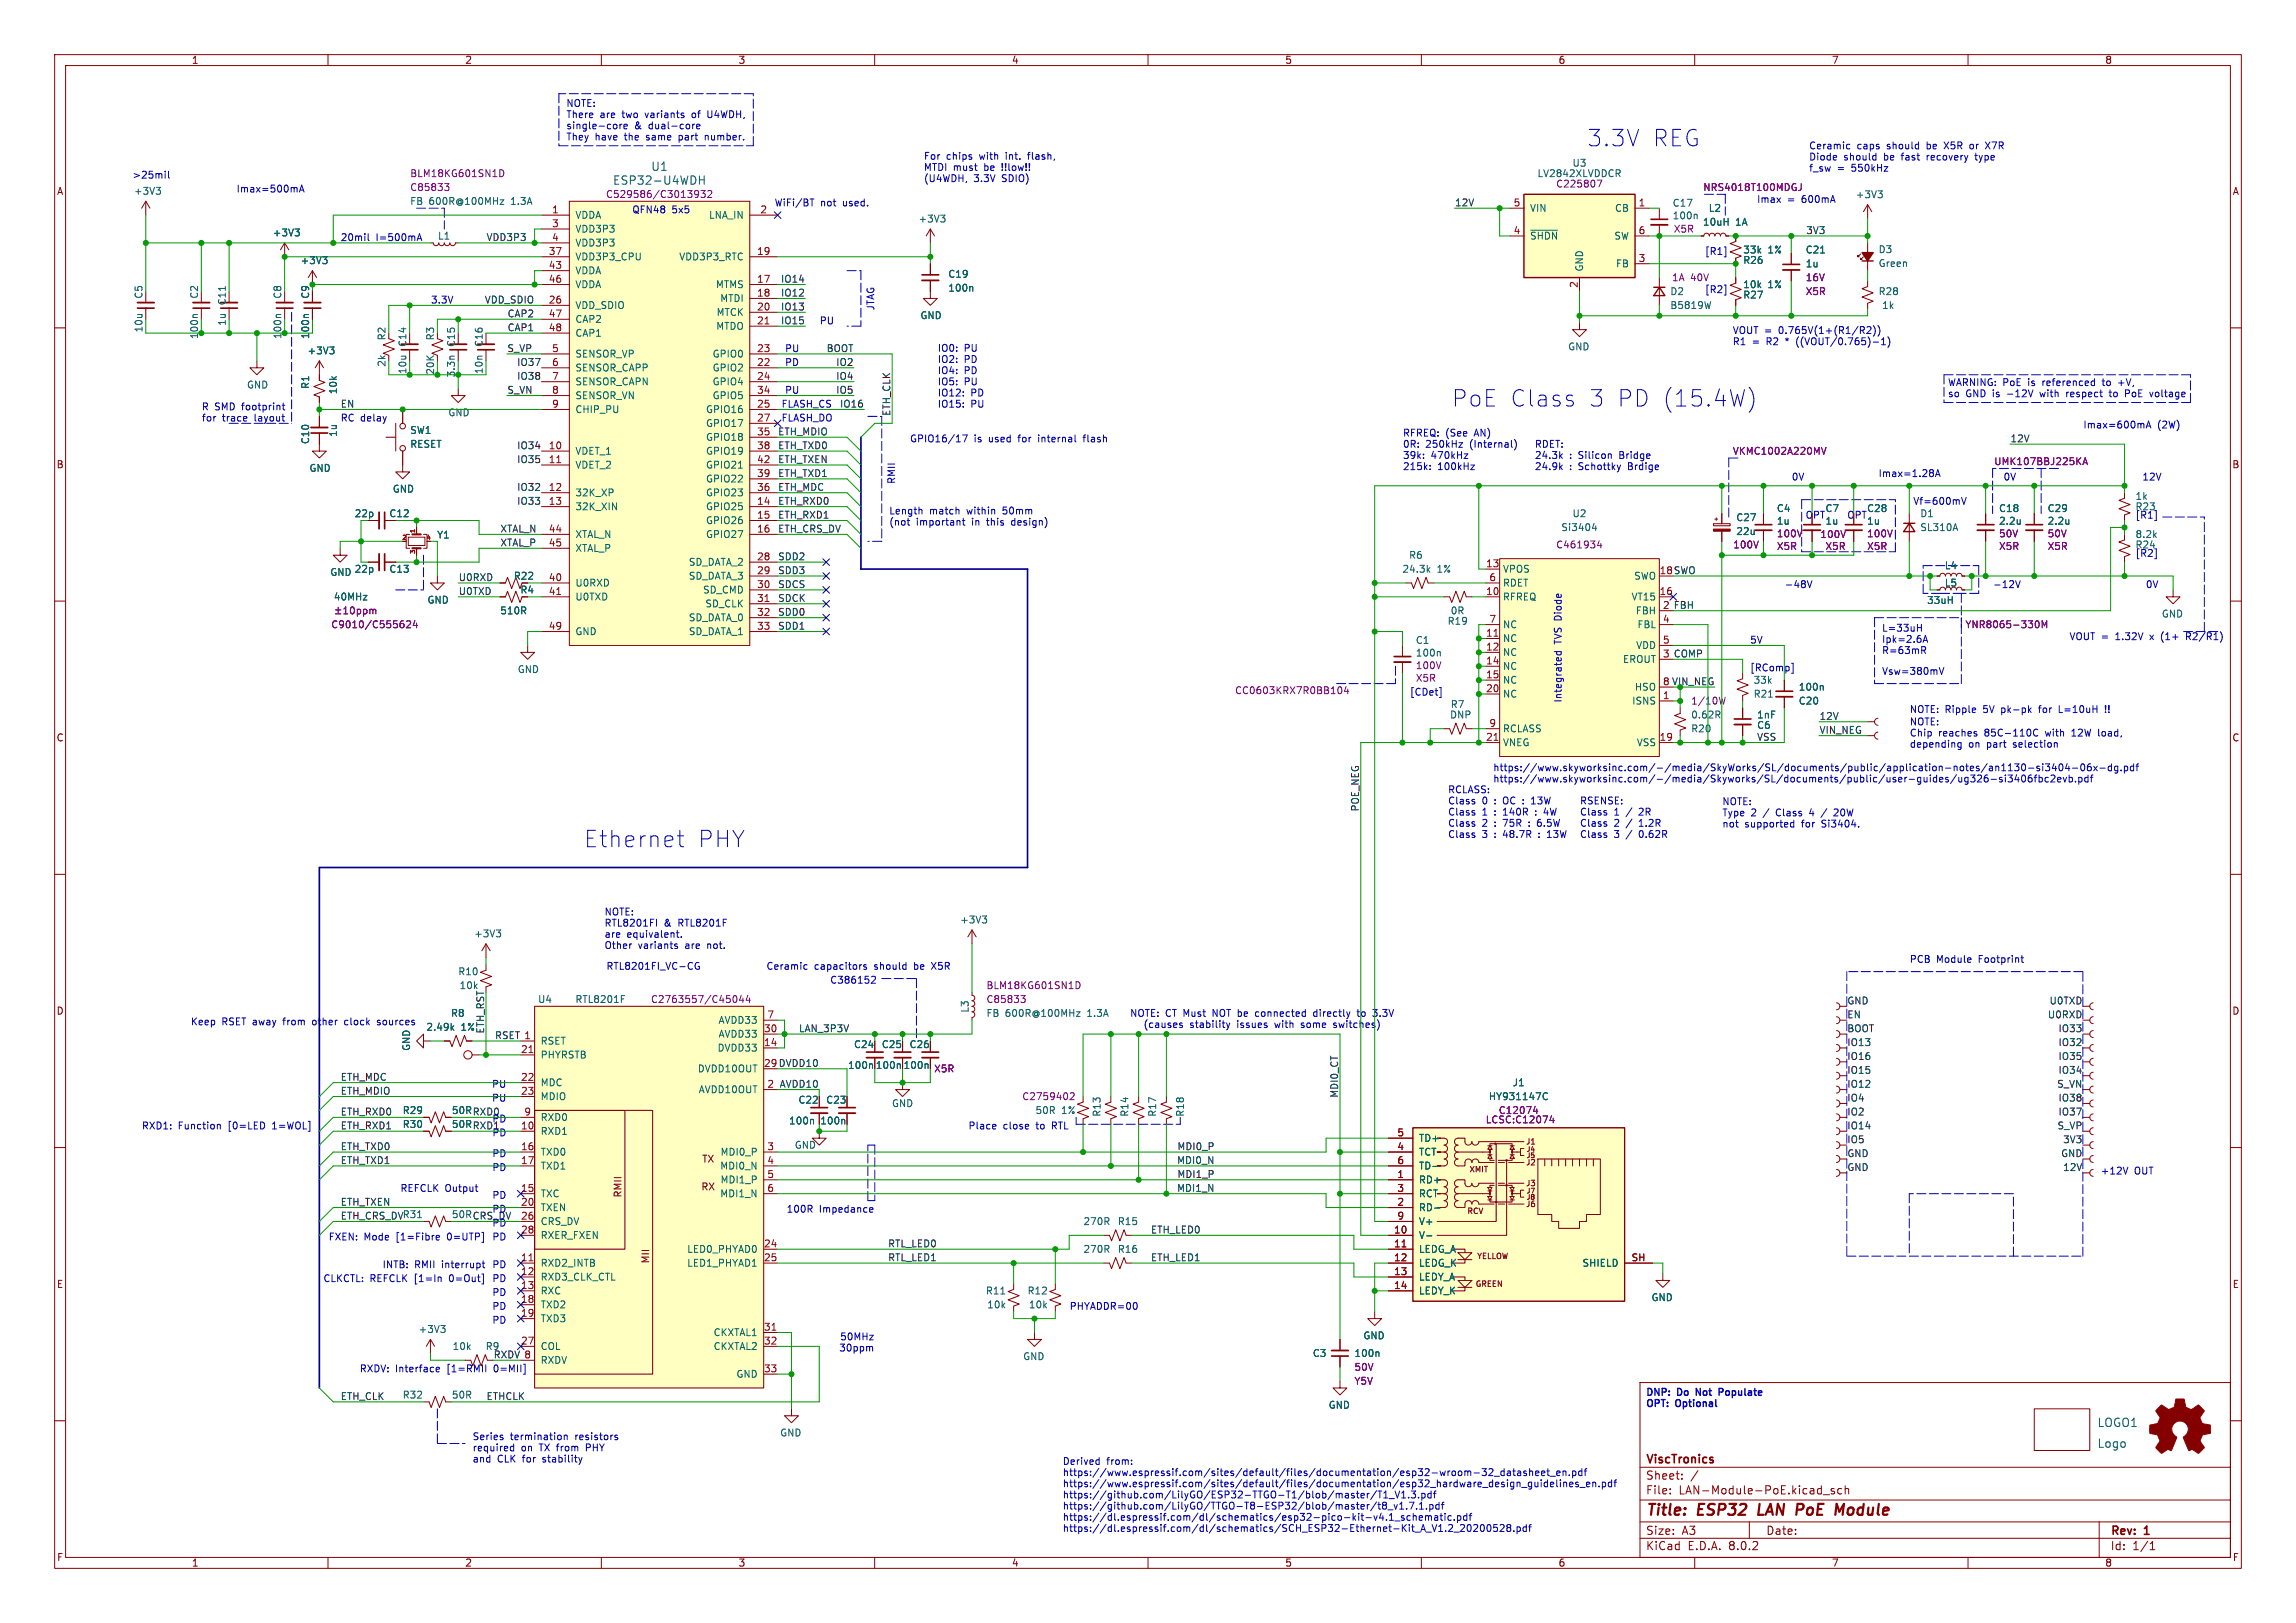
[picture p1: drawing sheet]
<svg xmlns="http://www.w3.org/2000/svg" width="420mm" height="297mm" viewBox="0 0 420 297" stroke-linecap="round" stroke-linejoin="round" font-family="sans-serif">
<defs><g id="words">
<g font-size="4.2" fill="#0000c2">
<text x="290.2" y="27.1">3.3V</text>
<text x="302.1" y="27.1">REG</text>
<text x="265.4" y="74.7">PoE Class</text>
<text x="290.3" y="74.7">3 PD (15.4W)</text>
<text x="106.7" y="155.3">Ethernet</text>
<text x="127.4" y="155.3">PHY</text>
</g>
<g font-size="2.8" fill="#840000">
<text x="301" y="277.9">Title:</text>
<text x="310.6" y="277.9">ESP32</text>
<text x="322.5" y="277.9">LAN PoE</text>
<text x="338.2" y="277.9">Module</text>
</g>
<g font-size="2.1" fill="#006464">
<text x="112" y="34">ESP32-U4WDH</text>
<text x="119" y="31.5">U1</text>
<text x="383.6" y="261.3">LOGO1</text>
<text x="383.6" y="265.2">Logo</text>
</g>
<g font-size="2.1" fill="#840000">
<text x="301" y="268.2">ViscTronics</text>
<text x="301" y="273.7">File:</text>
<text x="301" y="271">Sheet:</text>
<text x="307.1" y="273.7">LAN-Module-PoE.kicad_sch</text>
<text x="301" y="281.1">Size:</text>
<text x="307.6" y="281.1">A3</text>
<text x="323" y="281.1">Date:</text>
<text x="386" y="281.3">Rev:</text>
<text x="392.4" y="281.3">1</text>
<text x="301" y="283.9">KiCad</text>
<text x="308.7" y="283.9">E.D.A.</text>
<text x="316.3" y="283.9">8.0.2</text>
<text x="386" y="283.9">Id:</text>
<text x="390.1" y="283.9">1/1</text>
</g>
<g font-size="1.8" fill="#840000">
<text x="35" y="11.9">1</text>
<text x="85" y="11.9">2</text>
<text x="135" y="11.9">3</text>
<text x="185" y="11.9">4</text>
<text x="235" y="11.9">5</text>
<text x="285" y="11.9">6</text>
<text x="335" y="11.9">7</text>
<text x="385" y="11.9">8</text>
<text x="10.3" y="35.9">A</text>
<text x="408.3" y="35.9">A</text>
<text x="10.3" y="85.9">B</text>
<text x="408.2" y="85.9">B</text>
<text x="93.9" y="106.3">R22</text>
<text x="95.1" y="108.8">R4</text>
<text x="10.3" y="135.9">C</text>
<text x="408.2" y="135.9">C</text>
<text x="10.3" y="185.9">D</text>
<text x="408.2" y="185.9">D</text>
<text x="128.3" y="213">TX</text>
<text x="113.9" y="219.2" transform="rotate(-90 113.9 219.2)">RMII</text>
<text x="128.2" y="218">RX</text>
<text x="119" y="231.3" transform="rotate(-90 119 231.3)">MII</text>
<text x="10.3" y="235.9">E</text>
<text x="408.3" y="235.9">E</text>
<text x="10.3" y="285.9">F</text>
<text x="35" y="286.9">1</text>
<text x="85" y="286.9">2</text>
<text x="135" y="286.9">3</text>
<text x="185" y="286.9">4</text>
<text x="235" y="286.9">5</text>
<text x="285" y="286.9">6</text>
<text x="335" y="286.9">7</text>
<text x="385" y="286.9">8</text>
<text x="408.3" y="285.9">F</text>
</g>
<g font-size="1.8" fill="#0000c2">
<text x="103.5" y="19.7">NOTE:</text>
<text x="103.5" y="21.7">There</text>
<text x="103.5" y="23.7">single-core</text>
<text x="109.8" y="21.7">are</text>
<text x="114" y="21.7">two</text>
<text x="116" y="23.7">&amp;</text>
<text x="118.3" y="21.7">variants</text>
<text x="118.8" y="23.7">dual-core</text>
<text x="127.1" y="21.7">of</text>
<text x="130.1" y="21.7">U4WDH,</text>
<text x="103.5" y="25.8">They</text>
<text x="108.8" y="25.8">have</text>
<text x="114.4" y="25.8">the</text>
<text x="118.5" y="25.8">same</text>
<text x="124.6" y="25.8">part</text>
<text x="129.6" y="25.8">number.</text>
<text x="168.9" y="29.3">For</text>
<text x="173.1" y="29.3">chips</text>
<text x="179.3" y="29.3">with</text>
<text x="184.3" y="29.3">int.</text>
<text x="188.5" y="29.3">flash,</text>
<text x="330.8" y="27.4">Ceramic</text>
<text x="330.8" y="29.5">Diode</text>
<text x="337.3" y="29.5">should</text>
<text x="339.7" y="27.4">caps</text>
<text x="344.7" y="29.5">be</text>
<text x="345.3" y="27.4">should</text>
<text x="348.1" y="29.5">fast</text>
<text x="352.7" y="27.4">be</text>
<text x="352.9" y="29.5">recovery</text>
<text x="356.1" y="27.4">X5R</text>
<text x="361" y="27.4">or</text>
<text x="362" y="29.5">type</text>
<text x="364.1" y="27.4">X7R</text>
<text x="24.1" y="32.8">&gt;25mil</text>
<text x="43.2" y="35.3">Imax=500mA</text>
<text x="168.9" y="31.4">MTDI must</text>
<text x="168.9" y="33.4">(U4WDH,</text>
<text x="178.1" y="33.4">3.3V</text>
<text x="180.1" y="31.4">be</text>
<text x="183.4" y="33.4">SDIO)</text>
<text x="183.5" y="31.4">!!low!!</text>
<text x="330.8" y="31.5">f_sw</text>
<text x="336.1" y="31.5">=</text>
<text x="338.8" y="31.5">550kHz</text>
<text x="115.6" y="39.1">QFN48</text>
<text x="122.9" y="39.1">5x5</text>
<text x="141.6" y="37.9">WiFi/BT</text>
<text x="150.1" y="37.9">not</text>
<text x="154.3" y="37.9">used.</text>
<text x="321.3" y="37.2">Imax</text>
<text x="327" y="37.2">=</text>
<text x="329.7" y="37.2">600mA</text>
<text x="62.2" y="44.2">20mil</text>
<text x="68.6" y="44.2">I=500mA</text>
<text x="311.8" y="46.7">[R1]</text>
<text x="309.2" y="51.7">40V</text>
<text x="311.8" y="53.7">[R2]</text>
<text x="78.7" y="55.6">3.3V</text>
<text x="149.9" y="59.4">PU</text>
<text x="160" y="56.9" transform="rotate(-90 160 56.9)">JTAG</text>
<text x="143.5" y="64.5">PU</text>
<text x="171.4" y="64.5">IO0:</text>
<text x="176.4" y="64.5">PU</text>
<text x="316.9" y="61.2">VOUT =</text>
<text x="316.9" y="63.3">R1</text>
<text x="320.5" y="63.3">=</text>
<text x="323.3" y="63.3">R2</text>
<text x="325.5" y="61.2">0.765V(1+(R1/R2))</text>
<text x="326.9" y="63.3">*</text>
<text x="329" y="63.3">((VOUT/0.765)-1)</text>
<text x="143.5" y="67.1">PD</text>
<text x="171.4" y="66.5">IO2:</text>
<text x="171.4" y="68.5">IO4:</text>
<text x="171.4" y="70.6">IO5:</text>
<text x="176.4" y="66.5">PD</text>
<text x="176.4" y="68.5">PD</text>
<text x="176.4" y="70.6">PU</text>
<text x="356.2" y="70.7">WARNING: PoE</text>
<text x="371.1" y="70.7">is</text>
<text x="373.9" y="70.7">referenced</text>
<text x="385.1" y="70.7">to</text>
<text x="388.2" y="70.7">+V,</text>
<text x="36.8" y="75.2">R SMD footprint</text>
<text x="36.8" y="77.2">for</text>
<text x="40.7" y="77.2">trace</text>
<text x="46.7" y="77.2">layout</text>
<text x="62.2" y="77.2">RC delay</text>
<text x="142.9" y="74.7">FLASH_CS</text>
<text x="142.9" y="77.2">FLASH_DO</text>
<text x="143.5" y="72.1">PU</text>
<text x="171.4" y="72.6">IO12:</text>
<text x="171.4" y="74.7">IO15:</text>
<text x="177.6" y="72.6">PD</text>
<text x="177.6" y="74.7">PU</text>
<text x="356.2" y="72.8">so</text>
<text x="359.6" y="72.8">GND is</text>
<text x="367.4" y="72.8">-12V</text>
<text x="373.7" y="72.8">with</text>
<text x="378.7" y="72.8">respect</text>
<text x="386.8" y="72.8">to</text>
<text x="389.8" y="72.8">PoE</text>
<text x="394.6" y="72.8">voltage</text>
<text x="166.4" y="81">GPIO16/17</text>
<text x="178.2" y="81">is</text>
<text x="181" y="81">used</text>
<text x="186.6" y="81">for</text>
<text x="190.4" y="81">internal</text>
<text x="198.9" y="81">flash</text>
<text x="256.5" y="80">RFREQ: (See</text>
<text x="256.5" y="82">0R:</text>
<text x="260.8" y="82">250kHz</text>
<text x="269" y="82">(Internal)</text>
<text x="269.8" y="80">AN)</text>
<text x="280.7" y="82">RDET:</text>
<text x="381" y="78.5">Imax=600mA</text>
<text x="394.6" y="78.5">(2W)</text>
<text x="163.8" y="88.7" transform="rotate(-90 163.8 88.7)">RMII</text>
<text x="256.5" y="84.1">39k:</text>
<text x="256.5" y="86.1">215k:</text>
<text x="261.8" y="84.1">470kHz</text>
<text x="263" y="86.1">100kHz</text>
<text x="280.7" y="84.1">24.3k</text>
<text x="280.7" y="86.1">24.9k</text>
<text x="287.1" y="84.1">:</text>
<text x="287.1" y="86.1">:</text>
<text x="288.9" y="84.1">Silicon</text>
<text x="288.9" y="86.1">Schottky</text>
<text x="296.5" y="84.1">Bridge</text>
<text x="298.1" y="86.1">Brdige</text>
<text x="327.7" y="88">0V</text>
<text x="343.5" y="87.4">Imax=1.28A</text>
<text x="366.4" y="88">0V</text>
<text x="391.8" y="88">12V</text>
<text x="162.6" y="94.2">Length</text>
<text x="170" y="94.2">match</text>
<text x="177" y="94.2">within</text>
<text x="183.7" y="94.2">50mm</text>
<text x="330.2" y="95">OPT</text>
<text x="337.8" y="95">OPT</text>
<text x="349.9" y="92.5">Vf=600mV</text>
<text x="390.5" y="95">[R1]</text>
<text x="390.5" y="93.6">R23</text>
<text x="162.6" y="96.3">(not</text>
<text x="167.6" y="96.3">important</text>
<text x="177.9" y="96.3">in</text>
<text x="180.8" y="96.3">this</text>
<text x="185.5" y="96.3">design)</text>
<text x="390.5" y="102">[R2]</text>
<text x="390.5" y="100.6">R24</text>
<text x="326.4" y="107.7">-48V</text>
<text x="364.5" y="107.7">-12V</text>
<text x="392.4" y="107.7">0V</text>
<text x="285.8" y="117.9" transform="rotate(-90 285.8 117.9)">TVS Diode</text>
<text x="320" y="117.9">5V</text>
<text x="344.2" y="115.7">L=33uH</text>
<text x="344.2" y="117.7">Ipk=2.6A</text>
<text x="344.2" y="119.8">R=63mR</text>
<text x="378.5" y="117.2">VOUT =</text>
<text x="387.1" y="117.2">1.32V</text>
<text x="393.6" y="117.2">x</text>
<text x="395.8" y="117.2">(1+</text>
<text x="400.6" y="117.2">R2/R1)</text>
<text x="320" y="122.9">[RComp]</text>
<text x="344.2" y="123.6">Vsw=380mV</text>
<text x="257.8" y="127.4">[CDet]</text>
<text x="285.8" y="128.7" transform="rotate(-90 285.8 128.7)">Integrated</text>
<text x="349.2" y="130.6">NOTE: Ripple</text>
<text x="362.9" y="130.6">5V</text>
<text x="366.4" y="130.6">pk-pk</text>
<text x="373.5" y="130.6">for</text>
<text x="377.3" y="130.6">L=10uH</text>
<text x="386" y="130.6">!!</text>
<text x="349.2" y="132.8">NOTE:</text>
<text x="349.2" y="134.9">Chip</text>
<text x="349.2" y="136.9">depending</text>
<text x="354.6" y="134.9">reaches</text>
<text x="360.1" y="136.9">on</text>
<text x="363.1" y="134.9">85C-110C</text>
<text x="363.6" y="136.9">part</text>
<text x="368.5" y="136.9">selection</text>
<text x="374.5" y="134.9">with</text>
<text x="379.5" y="134.9">12W</text>
<text x="384.5" y="134.9">load,</text>
<text x="273" y="141.2">https://www.skyworksinc.com/-/media/SkyWorks/SL/documents/public/application-notes/an1130-si3404-06x-dg.pdf</text>
<text x="273" y="143.3">https://www.skyworksinc.com/-/media/Skyworks/SL/documents/public/user-guides/ug326-si3406fbc2evb.pdf</text>
<text x="264.8" y="145.2">RCLASS:</text>
<text x="264.8" y="147.3">Class</text>
<text x="264.8" y="149.3">Class</text>
<text x="271.1" y="147.3">0</text>
<text x="271.1" y="149.3">1</text>
<text x="273.5" y="147.3">:</text>
<text x="273.5" y="149.3">:</text>
<text x="275.3" y="147.3">OC :</text>
<text x="275.3" y="149.3">140R</text>
<text x="280.8" y="147.3">13W</text>
<text x="283.1" y="149.3">4W</text>
<text x="288.9" y="147.3">RSENSE:</text>
<text x="288.9" y="149.3">Class</text>
<text x="295.2" y="149.3">1</text>
<text x="297.6" y="149.3">/</text>
<text x="300.1" y="149.3">2R</text>
<text x="315" y="147.4">NOTE:</text>
<text x="315" y="149.5">Type</text>
<text x="320.3" y="149.5">2</text>
<text x="322.7" y="149.5">/</text>
<text x="325.2" y="149.5">Class</text>
<text x="331.5" y="149.5">4</text>
<text x="333.9" y="149.5">/</text>
<text x="336.4" y="149.5">20W</text>
<text x="264.8" y="151.4">Class</text>
<text x="264.8" y="153.4">Class</text>
<text x="271.1" y="151.4">2</text>
<text x="271.1" y="153.4">3</text>
<text x="273.5" y="151.4">:</text>
<text x="273.5" y="153.4">:</text>
<text x="275.3" y="151.4">75R</text>
<text x="275.3" y="153.4">48.7R</text>
<text x="281.9" y="151.4">6.5W</text>
<text x="283.7" y="153.4">13W</text>
<text x="288.9" y="151.4">Class</text>
<text x="288.9" y="153.4">Class</text>
<text x="295.2" y="151.4">2</text>
<text x="295.2" y="153.4">3</text>
<text x="297.6" y="151.4">/</text>
<text x="297.6" y="153.4">/</text>
<text x="300.1" y="151.4">1.2R</text>
<text x="300.1" y="153.4">0.62R</text>
<text x="315" y="151.5">not</text>
<text x="319.2" y="151.5">supported</text>
<text x="329.7" y="151.5">for</text>
<text x="333.5" y="151.5">Si3404.</text>
<text x="110.5" y="167.6">NOTE:</text>
<text x="110.5" y="169.7">RTL8201FI</text>
<text x="110.5" y="171.7">are</text>
<text x="110.5" y="173.7">Other</text>
<text x="114.7" y="171.7">equivalent.</text>
<text x="116.7" y="173.7">variants</text>
<text x="121.5" y="169.7">&amp;</text>
<text x="124.2" y="169.7">RTL8201F</text>
<text x="125.5" y="173.7">are</text>
<text x="129.7" y="173.7">not.</text>
<text x="110.8" y="177.6">RTL8201FI_VC-CG</text>
<text x="140.1" y="177.6">Ceramic</text>
<text x="149" y="177.6">capacitors</text>
<text x="160" y="177.6">should</text>
<text x="167.5" y="177.6">be</text>
<text x="170.9" y="177.6">X5R</text>
<text x="349.2" y="176.3">PCB</text>
<text x="354.2" y="176.3">Module</text>
<text x="362.1" y="176.3">Footprint</text>
<text x="151.8" y="180.1">C386152</text>
<text x="34.8" y="187.7">Keep</text>
<text x="40.6" y="187.7">RSET away</text>
<text x="52.1" y="187.7">from</text>
<text x="57.6" y="187.7">other</text>
<text x="63.7" y="187.7">clock</text>
<text x="69.9" y="187.7">sources</text>
<text x="206.6" y="186.3">NOTE: CT Must</text>
<text x="209.1" y="188.3">(causes</text>
<text x="217.6" y="188.3">stability</text>
<text x="222.1" y="186.3">NOT be</text>
<text x="226.4" y="188.3">issues</text>
<text x="230.3" y="186.3">connected</text>
<text x="233.5" y="188.3">with</text>
<text x="238.5" y="188.3">some</text>
<text x="241.2" y="186.3">directly</text>
<text x="244.6" y="188.3">switches)</text>
<text x="249.4" y="186.3">to</text>
<text x="252.5" y="186.3">3.3V</text>
<text x="89.9" y="199.1">PU</text>
<text x="89.9" y="201.7">PU</text>
<text x="25.9" y="206.8">RXD1:</text>
<text x="32.6" y="206.8">Function</text>
<text x="41.9" y="206.8">[0=LED</text>
<text x="50.1" y="206.8">1=WOL]</text>
<text x="90" y="205.5">PD</text>
<text x="90" y="208">PD</text>
<text x="177.1" y="206.8">Place</text>
<text x="183.5" y="206.8">close</text>
<text x="189.7" y="206.8">to</text>
<text x="192.7" y="206.8">RTL</text>
<text x="90" y="214.4">PD</text>
<text x="90" y="211.8">PD</text>
<text x="384.2" y="215">+12V</text>
<text x="390.4" y="215">OUT</text>
<text x="73.2" y="218.2">REFCLK</text>
<text x="81.4" y="218.2">Output</text>
<text x="90" y="219.5">PD</text>
<text x="60" y="227.1">FXEN:</text>
<text x="66.6" y="227.1">Mode</text>
<text x="72.6" y="227.1">[1=Fibre</text>
<text x="82.1" y="227.1">0=UTP]</text>
<text x="90" y="224.5">PD</text>
<text x="90" y="227.1">PD</text>
<text x="90" y="222">PD</text>
<text x="143.8" y="222">100R</text>
<text x="149.9" y="222">Impedance</text>
<text x="69.9" y="232.2">INTB:</text>
<text x="75.8" y="232.2">RMII</text>
<text x="80.9" y="232.2">interrupt</text>
<text x="90" y="232.2">PD</text>
<text x="59.1" y="234.7">CLKCTL:</text>
<text x="67.7" y="234.7">REFCLK</text>
<text x="75.9" y="234.7">[1=In</text>
<text x="82.5" y="234.7">0=Out]</text>
<text x="90" y="239.8">PD</text>
<text x="90" y="237.2">PD</text>
<text x="90" y="234.7">PD</text>
<text x="195.6" y="239.8">PHYADDR=00</text>
<text x="90" y="242.3">PD</text>
<text x="153.6" y="245.4">50MHz</text>
<text x="65.7" y="251.2">RXDV: Interface</text>
<text x="81.9" y="251.2">[1=RMII</text>
<text x="90.6" y="251.2">0=MII]</text>
<text x="153.4" y="247.4">30ppm</text>
<text x="301" y="255.5">DNP:</text>
<text x="301" y="257.6">OPT:</text>
<text x="306.6" y="257.6">Optional</text>
<text x="306.9" y="255.5">Do</text>
<text x="310.8" y="255.5">Not</text>
<text x="315.5" y="255.5">Populate</text>
<text x="86.4" y="263.6">Series</text>
<text x="93.3" y="263.6">termination</text>
<text x="105.3" y="263.6">resistors</text>
<text x="86.4" y="265.7">required</text>
<text x="86.4" y="267.7">and</text>
<text x="91" y="267.7">CLK</text>
<text x="95.3" y="265.7">on</text>
<text x="95.7" y="267.7">for</text>
<text x="98.8" y="265.7">TX from</text>
<text x="99.5" y="267.7">stability</text>
<text x="107.7" y="265.7">PHY</text>
<text x="194.3" y="268.2">Derived</text>
<text x="202.4" y="268.2">from:</text>
<text x="194.3" y="270.2">https://www.espressif.com/sites/default/files/documentation/esp32-wroom-32_datasheet_en.pdf</text>
<text x="194.3" y="272.2">https://www.espressif.com/sites/default/files/documentation/esp32_hardware_design_guidelines_en.pdf</text>
<text x="194.3" y="274.3">https://github.com/LilyGO/ESP32-TTGO-T1/blob/master/T1_V1.3.pdf</text>
<text x="194.3" y="276.3">https://github.com/LilyGO/TTGO-T8-ESP32/blob/master/t8_v1.7.1.pdf</text>
<text x="194.3" y="278.4">https://dl.espressif.com/dl/schematics/esp32-pico-kit-v4.1_schematic.pdf</text>
<text x="194.3" y="280.4">https://dl.espressif.com/dl/schematics/SCH_ESP32-Ethernet-Kit_A_V1.2_20200528.pdf</text>
</g>
<g font-size="1.8" fill="#006464">
<text x="24.4" y="35.8">+3V3</text>
<text x="287.6" y="30.7">U3</text>
<text x="74.9" y="37.7">FB</text>
<text x="78.5" y="37.7">600R@100MHz</text>
<text x="93.6" y="37.7">1.3A</text>
<text x="105.2" y="40.2">VDDA</text>
<text x="129.6" y="40.2">LNA_IN</text>
<text x="167.9" y="40.9">+3V3</text>
<text x="279.8" y="39">VIN</text>
<text x="295.3" y="39">CB</text>
<text x="305.9" y="38">C17</text>
<text x="305.9" y="40.3">100n</text>
<text x="311.4" y="41.5">10uH</text>
<text x="312.5" y="39">L2</text>
<text x="317.5" y="41.5">1A</text>
<text x="339.4" y="36.5">+3V3</text>
<text x="49.8" y="43.5">+3V3</text>
<text x="80" y="44">L1</text>
<text x="105.2" y="42.8">VDD3P3</text>
<text x="105.2" y="47.9">VDD3P3_CPU</text>
<text x="105.2" y="45.3">VDD3P3</text>
<text x="124.1" y="47.9">VDD3P3_RTC</text>
<text x="279.8" y="44">~{SHDN}</text>
<text x="295.2" y="44">SW</text>
<text x="318.8" y="46.6">33k</text>
<text x="323.4" y="46.6">1%</text>
<text x="330.2" y="46.6">C21</text>
<text x="343.5" y="46.5">D3</text>
<text x="54.9" y="48.5">+3V3</text>
<text x="105.2" y="50.4">VDDA</text>
<text x="105.2" y="52.9">VDDA</text>
<text x="130.9" y="52.9">MTMS</text>
<text x="173.4" y="53.6">100n</text>
<text x="173.4" y="51">C19</text>
<text x="289.8" y="49.8" transform="rotate(-90 289.8 49.8)">GND</text>
<text x="295.5" y="49.1">FB</text>
<text x="318.8" y="52.9">10k</text>
<text x="318.8" y="48.5">R26</text>
<text x="323.4" y="52.9">1%</text>
<text x="330.2" y="49.1">1u</text>
<text x="343.5" y="49.1">Green</text>
<text x="26.3" y="54.8" transform="rotate(-90 26.3 54.8)">C5</text>
<text x="36.4" y="54.8" transform="rotate(-90 36.4 54.8)">C2</text>
<text x="41.5" y="59.7" transform="rotate(-90 41.5 59.7)">1u</text>
<text x="41.5" y="56" transform="rotate(-90 41.5 56)">C11</text>
<text x="51.7" y="54.8" transform="rotate(-90 51.7 54.8)">C8</text>
<text x="56.7" y="54.8" transform="rotate(-90 56.7 54.8)">C9</text>
<text x="105.2" y="56.7">VDD_SDIO</text>
<text x="105.2" y="59.3">CAP2</text>
<text x="131" y="58">MTCK</text>
<text x="131.6" y="55.5">MTDI</text>
<text x="168.3" y="58.6">GND</text>
<text x="305.4" y="54.2">D2</text>
<text x="305.4" y="56.7">B5819W</text>
<text x="318.8" y="54.8">R27</text>
<text x="343.5" y="54.2">R28</text>
<text x="344.2" y="56.7">1k</text>
<text x="56.2" y="65">+3V3</text>
<text x="56.7" y="62.1" transform="rotate(-90 56.7 62.1)">100n</text>
<text x="70.7" y="62.4" transform="rotate(-90 70.7 62.4)">R2</text>
<text x="74.5" y="63.6" transform="rotate(-90 74.5 63.6)">C14</text>
<text x="79.6" y="62.4" transform="rotate(-90 79.6 62.4)">R3</text>
<text x="83.4" y="63.6" transform="rotate(-90 83.4 63.6)">C15</text>
<text x="88.5" y="63.6" transform="rotate(-90 88.5 63.6)">C16</text>
<text x="105.2" y="61.8">CAP1</text>
<text x="105.2" y="65.6">SENSOR_VP</text>
<text x="130.3" y="65.6">GPIO0</text>
<text x="130.9" y="60.6">MTDO</text>
<text x="286.8" y="64.3">GND</text>
<text x="45.1" y="71.3">GND</text>
<text x="56.7" y="71.3" transform="rotate(-90 56.7 71.3)">R1</text>
<text x="70.7" y="67.2" transform="rotate(-90 70.7 67.2)">2k</text>
<text x="105.2" y="68.2">SENSOR_CAPP</text>
<text x="105.2" y="70.7">SENSOR_CAPN</text>
<text x="130.3" y="68.2">GPIO2</text>
<text x="130.3" y="70.7">GPIO4</text>
<text x="61.8" y="72.2" transform="rotate(-90 61.8 72.2)">10k</text>
<text x="81.9" y="76.4">GND</text>
<text x="105.2" y="73.3">SENSOR_VN</text>
<text x="105.2" y="75.8">CHIP_PU</text>
<text x="129" y="75.8">GPIO16</text>
<text x="130.3" y="73.3">GPIO5</text>
<text x="56.7" y="81.4" transform="rotate(-90 56.7 81.4)">C10</text>
<text x="61.8" y="80" transform="rotate(-90 61.8 80)">1u</text>
<text x="74.9" y="82.1">RESET</text>
<text x="74.9" y="79.6">SW1</text>
<text x="105.2" y="83.4">VDET_1</text>
<text x="129" y="78.3">GPIO17</text>
<text x="129" y="80.9">GPIO18</text>
<text x="129" y="83.4">GPIO19</text>
<text x="56.5" y="86.5">GND</text>
<text x="105.2" y="86">VDET_2</text>
<text x="129" y="88.5">GPIO22</text>
<text x="129" y="86">GPIO21</text>
<text x="64.8" y="94.8">22p</text>
<text x="71.1" y="94.8">C12</text>
<text x="71.8" y="90.3">GND</text>
<text x="105.2" y="91">32K_XP</text>
<text x="105.2" y="93.6">32K_XIN</text>
<text x="129" y="93.6">GPIO25</text>
<text x="129" y="91">GPIO23</text>
<text x="287.6" y="94.8">U2</text>
<text x="317.5" y="95.6">C27</text>
<text x="324.9" y="93.9">C4</text>
<text x="333.8" y="93.9">C7</text>
<text x="341.4" y="93.9">C28</text>
<text x="351.2" y="94.8">D1</text>
<text x="365.6" y="93.9">C18</text>
<text x="374.5" y="93.9">C29</text>
<text x="390.5" y="91.7">1k</text>
<text x="79.9" y="98.8">Y1</text>
<text x="105.2" y="98.7">XTAL_N</text>
<text x="105.2" y="101.2">XTAL_P</text>
<text x="129" y="96.1">GPIO26</text>
<text x="129" y="98.7">GPIO27</text>
<text x="285.5" y="97.4">Si3404</text>
<text x="317.5" y="98.1">22u</text>
<text x="324.9" y="96.2">1u</text>
<text x="333.8" y="96.2">1u</text>
<text x="341.4" y="96.2">1u</text>
<text x="351.2" y="97.4">SL310A</text>
<text x="365.6" y="96.2">2.2u</text>
<text x="374.5" y="96.2">2.2u</text>
<text x="390.5" y="98.7">8.2k</text>
<text x="60.3" y="105.6">GND</text>
<text x="64.8" y="105">22p</text>
<text x="71.1" y="105">C13</text>
<text x="105.2" y="107.5">U0RXD</text>
<text x="125.9" y="103.7">SD_DATA_2</text>
<text x="125.9" y="106.3">SD_DATA_3</text>
<text x="256.4" y="105">24.3k</text>
<text x="257.7" y="102.5">R6</text>
<text x="262.9" y="105">1%</text>
<text x="274.8" y="105">VPOS</text>
<text x="274.8" y="107.5">RDET</text>
<text x="298.8" y="106.3">SWO</text>
<text x="355.7" y="107.5">L5</text>
<text x="355.7" y="104.4">L4</text>
<text x="61" y="110.1">40MHz</text>
<text x="78.1" y="110.7">GND</text>
<text x="91.4" y="112.6">510R</text>
<text x="105.2" y="110.1">U0TXD</text>
<text x="125.9" y="113.9">SD_DATA_0</text>
<text x="128.5" y="108.8">SD_CMD</text>
<text x="128.9" y="111.4">SD_CLK</text>
<text x="265.3" y="112.6">0R</text>
<text x="274.8" y="110.1">RFREQ</text>
<text x="298.3" y="110.1">VT15</text>
<text x="299.1" y="112.6">FBH</text>
<text x="352.4" y="110.7">33uH</text>
<text x="395.3" y="113.2">GND</text>
<text x="105.2" y="116.4">GND</text>
<text x="125.9" y="116.4">SD_DATA_1</text>
<text x="258.9" y="118">C1</text>
<text x="264.7" y="114.5">R19</text>
<text x="274.8" y="117.7">NC</text>
<text x="274.8" y="115.2">NC</text>
<text x="299.2" y="119">VDD</text>
<text x="299.4" y="115.2">FBL</text>
<text x="94.6" y="123.4">GND</text>
<text x="258.9" y="120.3">100n</text>
<text x="274.8" y="120.2">NC</text>
<text x="274.8" y="122.8">NC</text>
<text x="274.8" y="125.3">NC</text>
<text x="296.8" y="121.5">EROUT</text>
<text x="320.7" y="125.3">33k</text>
<text x="265.2" y="131.7">DNP</text>
<text x="265.3" y="129.8">R7</text>
<text x="274.8" y="127.9">NC</text>
<text x="298.5" y="129.1">ISNS</text>
<text x="298.9" y="126.6">HSO</text>
<text x="309.3" y="131.7">0.62R</text>
<text x="320.7" y="127.9">R21</text>
<text x="321.3" y="131.7">1nF</text>
<text x="328.9" y="129.1">C20</text>
<text x="328.9" y="126.6">100n</text>
<text x="274.8" y="136.8">VNEG</text>
<text x="274.8" y="134.2">RCLASS</text>
<text x="299.3" y="136.8">VSS</text>
<text x="309.3" y="134.2">R20</text>
<text x="321.3" y="133.6">C6</text>
<text x="86.6" y="171.7">+3V3</text>
<text x="175.5" y="169.2">+3V3</text>
<text x="83.7" y="178.7">R10</text>
<text x="84" y="181.2">10k</text>
<text x="98.3" y="183.7">U4</text>
<text x="105.2" y="183.7">RTL8201F</text>
<text x="177.4" y="185.4" transform="rotate(-90 177.4 185.4)">L3</text>
<text x="77.9" y="188.8">2.49k</text>
<text x="82.4" y="186.3">R8</text>
<text x="84.3" y="188.8">1%</text>
<text x="98.8" y="191.4">RSET</text>
<text x="131.3" y="190.1">AVDD33</text>
<text x="131.3" y="187.6">AVDD33</text>
<text x="156.1" y="192">C24</text>
<text x="161.2" y="192">C25</text>
<text x="166.3" y="192">C26</text>
<text x="180.3" y="186.3">FB</text>
<text x="183.9" y="186.3">600R@100MHz</text>
<text x="199" y="186.3">1.3A</text>
<text x="75.2" y="192.4" transform="rotate(-90 75.2 192.4)">GND</text>
<text x="98.8" y="193.9">PHYRSTB</text>
<text x="127.5" y="196.4">DVDD10OUT</text>
<text x="131.2" y="192.6">DVDD33</text>
<text x="155" y="195.8">100n</text>
<text x="160.1" y="195.8">100n</text>
<text x="165.2" y="195.8">100n</text>
<text x="98.8" y="199">MDC</text>
<text x="98.8" y="201.5">MDIO</text>
<text x="127.7" y="200.3">AVDD10OUT</text>
<text x="146" y="202.2">C22</text>
<text x="151" y="202.2">C23</text>
<text x="163.1" y="202.8">GND</text>
<text x="272.2" y="201.5">HY931147C</text>
<text x="276.6" y="199">J1</text>
<text x="73.6" y="204.1">R29</text>
<text x="73.6" y="206.6">R30</text>
<text x="82.6" y="206.6">50R</text>
<text x="82.6" y="204.1">50R</text>
<text x="98.8" y="207.9">RXD1</text>
<text x="98.8" y="205.3">RXD0</text>
<text x="144.2" y="206">100n</text>
<text x="149.9" y="206">100n</text>
<text x="189.3" y="204.1">50R</text>
<text x="194.2" y="204.1">1%</text>
<text x="201.5" y="204.5" transform="rotate(-90 201.5 204.5)">R13</text>
<text x="206.6" y="204.5" transform="rotate(-90 206.6 204.5)">R14</text>
<text x="211.7" y="204.5" transform="rotate(-90 211.7 204.5)">R17</text>
<text x="216.8" y="204.5" transform="rotate(-90 216.8 204.5)">R18</text>
<text x="259.5" y="209.1">TD+</text>
<text x="98.8" y="211.7">TXD0</text>
<text x="98.8" y="214.2">TXD1</text>
<text x="131.6" y="214.2">MDI0_N</text>
<text x="131.7" y="211.7">MDI0_P</text>
<text x="145.3" y="210.4">GND</text>
<text x="259.5" y="211.7">TCT</text>
<text x="259.5" y="214.2">TD-</text>
<text x="98.8" y="219.3">TXC</text>
<text x="98.8" y="221.8">TXEN</text>
<text x="131.6" y="219.3">MDI1_N</text>
<text x="131.7" y="216.8">MDI1_P</text>
<text x="259.5" y="216.8">RD+</text>
<text x="259.5" y="221.8">RD-</text>
<text x="259.5" y="219.3">RCT</text>
<text x="98.8" y="224.4">CRS_DV</text>
<text x="98.8" y="226.9">RXER_FXEN</text>
<text x="198.1" y="224.4">270R</text>
<text x="204.4" y="224.4">R15</text>
<text x="259.5" y="226.9">V-</text>
<text x="259.5" y="224.4">V+</text>
<text x="98.8" y="232">RXD2_INTB</text>
<text x="125.6" y="229.5">LED0_PHYAD0</text>
<text x="125.6" y="232">LED1_PHYAD1</text>
<text x="198.1" y="229.5">270R</text>
<text x="204.4" y="229.5">R16</text>
<text x="259.5" y="229.5">LEDG_A</text>
<text x="259.5" y="232">LEDG_K</text>
<text x="289.4" y="232">SHIELD</text>
<text x="98.8" y="234.5">RXD3_CLK_CTL</text>
<text x="98.8" y="237.1">RXC</text>
<text x="98.8" y="239.6">TXD2</text>
<text x="180.2" y="237.1">R11</text>
<text x="180.5" y="239.6">10k</text>
<text x="187.9" y="237.1">R12</text>
<text x="188.1" y="239.6">10k</text>
<text x="259.5" y="234.5">LEDY_A</text>
<text x="259.5" y="237.1">LEDY_K</text>
<text x="302" y="238.3">GND</text>
<text x="76.5" y="244.1">+3V3</text>
<text x="98.8" y="242.2">TXD3</text>
<text x="130.4" y="244.7">CKXTAL1</text>
<text x="249.3" y="245.3">GND</text>
<text x="82.7" y="247.2">10k</text>
<text x="98.8" y="247.2">COL</text>
<text x="98.8" y="249.8">RXDV</text>
<text x="130.4" y="247.2">CKXTAL2</text>
<text x="187.1" y="249.1">GND</text>
<text x="240" y="248.5">C3</text>
<text x="247.7" y="248.5">100n</text>
<text x="73.6" y="256.1">R32</text>
<text x="82.6" y="256.1">50R</text>
<text x="134.6" y="252.3">GND</text>
<text x="242.9" y="258">GND</text>
<text x="142.6" y="263.1">GND</text>
</g>
<g font-size="1.8" fill="#840084">
<text x="74.9" y="35.2">C85833</text>
<text x="74.9" y="32.6">BLM18KG601SN1D</text>
<text x="281.1" y="32.6">LV2842XLVDDCR</text>
<text x="284.6" y="34.5">C225807</text>
<text x="311.5" y="35.2">NRS4018T100MDGJ</text>
<text x="110.8" y="36.4">C529586/C3013932</text>
<text x="306.1" y="42.8">X5R</text>
<text x="305.8" y="51.7">1A</text>
<text x="330.2" y="51.7">16V</text>
<text x="330.2" y="54.2">X5R</text>
<text x="316.9" y="83.4">VKMC1002A220MV</text>
<text x="364.7" y="85.3">UMK107BBJ225KA</text>
<text x="284.6" y="100.6">C461934</text>
<text x="316.9" y="100.6">100V</text>
<text x="324.9" y="98.5">100V</text>
<text x="324.9" y="100.8">X5R</text>
<text x="332.9" y="98.7">100V</text>
<text x="333.8" y="100.8">X5R</text>
<text x="341.4" y="98.5">100V</text>
<text x="341.4" y="100.8">X5R</text>
<text x="365.6" y="98.5">50V</text>
<text x="365.6" y="100.8">X5R</text>
<text x="374.5" y="98.5">50V</text>
<text x="374.5" y="100.8">X5R</text>
<text x="60.5" y="115.2">C9010/C555624</text>
<text x="359.4" y="115.2">YNR8065-330M</text>
<text x="258.9" y="122.7">100V</text>
<text x="258.9" y="125">X5R</text>
<text x="225.8" y="127.2">CC0603KRX7R0BB104</text>
<text x="309.3" y="129.1">1/10W</text>
<text x="119" y="183.7">C2763557/C45044</text>
<text x="180.3" y="183.7">C85833</text>
<text x="180.3" y="181.2">BLM18KG601SN1D</text>
<text x="170.8" y="196.4">X5R</text>
<text x="186.9" y="201.5">C2759402</text>
<text x="271.7" y="205.8">LCSC:C12074</text>
<text x="274.1" y="204.1">C12074</text>
<text x="247.7" y="251.1">50V</text>
<text x="247.7" y="253.6">Y5V</text>
</g>
<g font-size="1.8" fill="#a90000">
<text x="100.9" y="39.1">1</text>
<text x="100.9" y="41.7">3</text>
<text x="139" y="39.1">2</text>
<text x="276.8" y="37.8">5</text>
<text x="299.6" y="37.8">1</text>
<text x="100.3" y="46.7">37</text>
<text x="100.9" y="44.2">4</text>
<text x="138.4" y="46.7">19</text>
<text x="276.8" y="42.9">4</text>
<text x="299.6" y="42.9">6</text>
<text x="100.3" y="49.3">43</text>
<text x="100.3" y="51.8">46</text>
<text x="138.4" y="51.8">17</text>
<text x="288.7" y="52.8" transform="rotate(-90 288.7 52.8)">2</text>
<text x="299.6" y="48">3</text>
<text x="100.3" y="55.6">26</text>
<text x="100.3" y="58.2">47</text>
<text x="138.4" y="54.4">18</text>
<text x="138.4" y="56.9">20</text>
<text x="138.4" y="59.4">21</text>
<text x="100.3" y="60.7">48</text>
<text x="100.9" y="64.5">5</text>
<text x="138.4" y="64.5">23</text>
<text x="100.9" y="67.1">6</text>
<text x="100.9" y="69.6">7</text>
<text x="138.4" y="67.1">22</text>
<text x="138.4" y="69.6">24</text>
<text x="100.9" y="72.1">8</text>
<text x="100.9" y="74.7">9</text>
<text x="138.4" y="74.7">25</text>
<text x="138.4" y="77.2">27</text>
<text x="138.4" y="72.1">34</text>
<text x="100.3" y="82.3">10</text>
<text x="138.4" y="79.8">35</text>
<text x="138.4" y="82.3">38</text>
<text x="100.3" y="84.8">11</text>
<text x="100.3" y="89.9">12</text>
<text x="138.4" y="89.9">36</text>
<text x="138.4" y="87.4">39</text>
<text x="138.4" y="84.8">42</text>
<text x="100.3" y="92.5">13</text>
<text x="138.4" y="92.5">14</text>
<text x="138.4" y="95">15</text>
<text x="100.3" y="97.5">44</text>
<text x="100.3" y="100.1">45</text>
<text x="138.4" y="97.5">16</text>
<text x="100.3" y="106.4">40</text>
<text x="138.4" y="102.6">28</text>
<text x="138.4" y="105.2">29</text>
<text x="138.4" y="107.7">30</text>
<text x="271.7" y="103.9">13</text>
<text x="272.3" y="106.4">6</text>
<text x="100.3" y="109">41</text>
<text x="138.4" y="110.2">31</text>
<text x="138.4" y="112.8">32</text>
<text x="271.7" y="109">10</text>
<text x="303.5" y="109">16</text>
<text x="100.3" y="115.3">49</text>
<text x="138.4" y="115.3">33</text>
<text x="271.7" y="116.6">11</text>
<text x="271.7" y="119.1">12</text>
<text x="272.3" y="114">7</text>
<text x="304.1" y="114">4</text>
<text x="304.1" y="117.9">5</text>
<text x="271.7" y="121.7">14</text>
<text x="271.7" y="124.2">15</text>
<text x="271.7" y="126.7">20</text>
<text x="304.1" y="128">1</text>
<text x="271.7" y="135.6">21</text>
<text x="272.3" y="133.1">9</text>
<text x="303.5" y="135.6">19</text>
<text x="139.7" y="191.5">14</text>
<text x="139.7" y="189">30</text>
<text x="140.3" y="186.4">7</text>
<text x="95.2" y="192.8">21</text>
<text x="95.2" y="197.9">22</text>
<text x="95.2" y="200.4">23</text>
<text x="140.3" y="199.1">2</text>
<text x="95.2" y="206.8">10</text>
<text x="95.8" y="204.2">9</text>
<text x="255.5" y="208">5</text>
<text x="95.2" y="210.6">16</text>
<text x="95.2" y="213.1">17</text>
<text x="140.3" y="210.6">3</text>
<text x="140.3" y="213.1">4</text>
<text x="140.3" y="215.6">5</text>
<text x="255.5" y="215.6">1</text>
<text x="255.5" y="210.6">4</text>
<text x="255.5" y="213.1">6</text>
<text x="95.2" y="218.2">15</text>
<text x="95.2" y="220.7">20</text>
<text x="140.3" y="218.2">6</text>
<text x="255.5" y="220.7">2</text>
<text x="255.5" y="218.2">3</text>
<text x="95.2" y="223.3">26</text>
<text x="95.2" y="225.8">28</text>
<text x="254.9" y="225.8">10</text>
<text x="255.5" y="223.3">9</text>
<text x="95.2" y="230.9">11</text>
<text x="95.2" y="233.4">12</text>
<text x="139.7" y="228.3">24</text>
<text x="139.7" y="230.9">25</text>
<text x="254.9" y="228.3">11</text>
<text x="254.9" y="230.9">12</text>
<text x="254.9" y="233.4">13</text>
<text x="298.3" y="230.9">SH</text>
<text x="95.2" y="236">13</text>
<text x="95.2" y="238.5">18</text>
<text x="254.9" y="236">14</text>
<text x="95.2" y="241">19</text>
<text x="139.7" y="243.6">31</text>
<text x="95.2" y="246.1">27</text>
<text x="139.7" y="246.1">32</text>
<text x="139.7" y="251.2">33</text>
</g>
<g font-size="1.8" fill="#0f0f0f">
<text x="266.1" y="37.8">12V</text>
<text x="88.9" y="44.2">VDD3P3</text>
<text x="330.3" y="42.9">3V3</text>
<text x="142.8" y="51.8">IO14</text>
<text x="88.6" y="55.6">VDD_SDIO</text>
<text x="92.7" y="58.2">CAP2</text>
<text x="142.8" y="54.3">IO12</text>
<text x="142.8" y="56.9">IO13</text>
<text x="142.8" y="59.4">IO15</text>
<text x="92.7" y="64.5">S_VP</text>
<text x="92.7" y="60.7">CAP1</text>
<text x="151.1" y="64.5">BOOT</text>
<text x="94.5" y="69.6">IO38</text>
<text x="94.5" y="67">IO37</text>
<text x="152.9" y="69.6">IO4</text>
<text x="152.9" y="67">IO2</text>
<text x="62.2" y="74.7">EN</text>
<text x="92.7" y="72.1">S_VN</text>
<text x="152.9" y="72.1">IO5</text>
<text x="153.6" y="74.7">IO16</text>
<text x="162.9" y="76.2" transform="rotate(-90 162.9 76.2)">ETH_CLK</text>
<text x="94.5" y="82.3">IO34</text>
<text x="142.2" y="79.7">ETH_MDIO</text>
<text x="142.2" y="82.3">ETH_TXD0</text>
<text x="367.7" y="81">12V</text>
<text x="94.5" y="89.9">IO32</text>
<text x="94.5" y="84.8">IO35</text>
<text x="142.2" y="84.8">ETH_TXEN</text>
<text x="142.2" y="87.4">ETH_TXD1</text>
<text x="142.2" y="89.9">ETH_MDC</text>
<text x="94.5" y="92.4">IO33</text>
<text x="142.2" y="95">ETH_RXD1</text>
<text x="142.2" y="92.4">ETH_RXD0</text>
<text x="91.4" y="100.1">XTAL_P</text>
<text x="91.4" y="97.5">XTAL_N</text>
<text x="142.2" y="97.5">ETH_CRS_DV</text>
<text x="83.8" y="106.4">U0RXD</text>
<text x="142.2" y="102.6">SDD2</text>
<text x="142.2" y="105.1">SDD3</text>
<text x="142.2" y="107.7">SDCS</text>
<text x="303.5" y="105.2">18 SWO</text>
<text x="83.8" y="109">U0TXD</text>
<text x="142.2" y="112.8">SDD0</text>
<text x="142.2" y="110.2">SDCK</text>
<text x="304.1" y="111.5">2 FBH</text>
<text x="142.2" y="115.3">SDD1</text>
<text x="304.1" y="120.4">3 COMP</text>
<text x="332.7" y="131.8">12V</text>
<text x="321.3" y="135.6">VSS</text>
<text x="332.7" y="134.4">VIN_NEG</text>
<text x="248.7" y="148.6" transform="rotate(-90 248.7 148.6)">POE_NEG</text>
<text x="337.8" y="183.9">GND</text>
<text x="374.8" y="183.9">U0TXD</text>
<text x="88.6" y="189.2" transform="rotate(-90 88.6 189.2)">ETH_RST</text>
<text x="90.5" y="190.2">RSET 1</text>
<text x="146" y="189">LAN_3P3V</text>
<text x="337.8" y="186.4">EN</text>
<text x="337.8" y="191.5">IO13</text>
<text x="337.8" y="189">BOOT</text>
<text x="374.5" y="186.4">U0RXD</text>
<text x="376.4" y="189">IO33</text>
<text x="376.4" y="191.5">IO32</text>
<text x="62.2" y="197.9">ETH_MDC</text>
<text x="139.7" y="195.3">29 DVDD10</text>
<text x="337.8" y="194">IO16</text>
<text x="337.8" y="196.6">IO15</text>
<text x="376.4" y="194">IO35</text>
<text x="376.4" y="196.6">IO34</text>
<text x="62.2" y="200.4">ETH_MDIO</text>
<text x="142.5" y="199.1">AVDD10</text>
<text x="244.8" y="201" transform="rotate(-90 244.8 201)">MDI0_CT</text>
<text x="337.8" y="201.7">IO4</text>
<text x="337.8" y="199.1">IO12</text>
<text x="376.2" y="199.1">S_VN</text>
<text x="376.4" y="201.7">IO38</text>
<text x="62.2" y="206.7">ETH_RXD1</text>
<text x="62.2" y="204.2">ETH_RXD0</text>
<text x="82.6" y="204.1">50R RXD0</text>
<text x="82.6" y="206.6">50R RXD1</text>
<text x="337.8" y="204.2">IO2</text>
<text x="337.8" y="206.7">IO14</text>
<text x="337.8" y="209.3">IO5</text>
<text x="376.3" y="206.7">S_VP</text>
<text x="376.4" y="204.2">IO37</text>
<text x="377.3" y="209.3">3V3</text>
<text x="62.2" y="210.6">ETH_TXD0</text>
<text x="62.2" y="213.1">ETH_TXD1</text>
<text x="215.2" y="213.1">MDI0_N</text>
<text x="215.3" y="210.6">MDI0_P</text>
<text x="215.3" y="215.6">MDI1_P</text>
<text x="337.8" y="211.8">GND</text>
<text x="337.8" y="214.4">GND</text>
<text x="376.9" y="211.8">GND</text>
<text x="377.3" y="214.4">12V</text>
<text x="62.2" y="220.7">ETH_TXEN</text>
<text x="215.2" y="218.2">MDI1_N</text>
<text x="62.2" y="223.3">ETH_CRS_DVR31</text>
<text x="82.6" y="223.1">50R CRS_DV</text>
<text x="210.4" y="225.8">ETH_LED0</text>
<text x="162.4" y="230.9">RTL_LED1</text>
<text x="162.4" y="228.3">RTL_LED0</text>
<text x="210.4" y="230.9">ETH_LED1</text>
<text x="88.7" y="247.2">R9</text>
<text x="90.2" y="248.7">RXDV 8</text>
<text x="62.2" y="256.3">ETH_CLK</text>
<text x="88.9" y="256.3">ETHCLK</text>
</g>
<g font-size="1.8" fill="#009600">
<text x="26.3" y="60.9" transform="rotate(-90 26.3 60.9)">10u</text>
<text x="36.4" y="62.1" transform="rotate(-90 36.4 62.1)">100n</text>
<text x="51.7" y="62.1" transform="rotate(-90 51.7 62.1)">100n</text>
<text x="74.5" y="68.6" transform="rotate(-90 74.5 68.6)">10u</text>
<text x="79.6" y="68.7" transform="rotate(-90 79.6 68.7)">20K</text>
<text x="83.4" y="69.2" transform="rotate(-90 83.4 69.2)">3.3n</text>
<text x="88.5" y="68.6" transform="rotate(-90 88.5 68.6)">10n</text>
<text x="304.1" y="125.5">8 VIN_NEG</text>
</g>
<g font-size="1.4" fill="#840000">
<text x="279" y="209.7">J1</text>
<text x="268.7" y="214.7">XMIT</text>
<text x="279" y="213.5">J2</text>
<text x="279" y="217.3">J3</text>
<text x="279" y="221.1">J6</text>
<text x="268.3" y="222.4">RCV</text>
<text x="270.1" y="230.6">YELLOW</text>
<text x="269.8" y="235.7">GREEN</text>
</g>
<g font-size="1.2" fill="#840000">
<text x="279.1" y="211">J4</text>
<text x="279.1" y="212.1">J5</text>
<text x="279.1" y="218.6">J7</text>
<text x="279.1" y="219.7">J8</text>
</g>
<g font-size="1.1" fill="#a90000">
<text x="73.5" y="98.8">2</text>
<text x="75.9" y="101.5" transform="rotate(-90 75.9 101.5)">3</text>
<text x="75.9" y="97.7" transform="rotate(-90 75.9 97.7)">1</text>
<text x="77.9" y="98.8">4</text>
</g>
</g></defs>
<g fill="none" stroke="#840000" stroke-width=".18">
<path d="M10 10h400v277h-400zM12 12h396v273h-396zM60 10v2M110 10v2M160 10v2M210 10v2M260 10v2M310 10v2M360 10v2M10 60h2M408 60h2M10 110h2"/>
<path d="M408 110h2M10 160h2M408 160h2M88.9 172.7l-.8 1.3M88.9 172.7v2.6M88.9 172.7l.8 1.3M77.5 190.5v1.3l-1.3-1.3 1.3-1.3v1.3h1.2M335.9 183.5a.64 .64 0 0 1 .7 .7 .64 .64 0 0 1-.7 .6M336.5 184.2h1.3M10 210h2M408 210h2M77.5 223.5h1l.4 1 .7-2 .8 2 .8-2 .3 1h1"/>
<path d="M193 234.9v1.1l-1 .3 2.1 .8-2.1 .8 2.1 .7-1.1 .4v1M10 260h2M77.5 256.5h1l.4 1.1 .7-2.1 .8 2.1 .8-2.1 .3 1h1M78.7 245.1l-.7 1.3M78.7 245.1v2.5M78.7 245.1l.8 1.3M189.2 243.8v1.3h-1.2l1.2 1.3 1.3-1.3h-1.3M300 253h108v32h-108zM372.1 257.8h10.2v7.6h-10.2zM408 260h2M300 278.5h108M300 274.5h108"/>
<path d="M300 268.5h108M305.5 273.2v.2M305.5 272.5v.1M307.7 270.5v.2M307.7 269.8v.1M310.6 269.1l-1.3 1.9M320 278.5v3M333.5 273.5h1.2M335.5 272.5l-.3-.1-.3 .2 .1 .2 .5 .2v.3h-.6M336.9 272.5l-.5-.1-.2 .3v.4l.1 .2h.6M337.5 272.5l.2-.1 .4 .1 .1 .9M337.5 271.9v1.5"/>
<path d="M384 278.5v6.5M60 285v2M110 285v2M160 285v2M210 285v2M260 285v2M300 281.5h108M310 285v2M360 285v2M393.3 283.6h.9M393.3 282.5l.4-.4v1.5"/>
</g>
<path d="M321.9 275.2l-.3 2h1M336.5 276.6l.8-1.4-.2 2" fill="none" stroke="#840000" stroke-width=".4"/>
<path d="M90.8 170.2h.8l-.4 .5M91.3 170.7l.3 .2v.3l-.3 .2M76.4 222.8h.7M80.6 242.6h.8l-.4 .4M81.2 243l.2 .3v.3l-.2 .2" fill="none" stroke="#006464" stroke-width=".18"/>
<path d="M394.8 257.6l.6-.5 .9 .6a.62 .62 0 0 0 1 0l.4-.2 .3-1.5h1.5l.1 .5a1.13 1.13 0 0 0 .8 1.3l.5 .2 1.3-.9 1 1-.4 .7a.75 .75 0 0 0-.2 1.2l.2 .5 1.5 .3v1.5l-1.4 .3-.1 .1a1.23 1.23 0 0 0-.2 1.2l.6 1-.1 .1-1 1-.8-.6a.54 .54 0 0 0-.8 .1l-1.1-2.4a2.33 2.33 0 0 0 .9-1.9 1.54 1.54 0 0 0-2.5-.7 1.54 1.54 0 0 0 .4 2.5l-1.1 2.5a.69 .69 0 0 0-1.1 .1l-.6 .4-1.1-1.1 .8-1.2-.2-.5a.71 .71 0 0 0-.9-.8l-.8-.1v-1.5l.5-.1a1.11 1.11 0 0 0 1.2-.7 .72 .72 0 0 0-.2-1.2l-.4-.6z" fill="#840000" stroke="#840000" stroke-width=".18"/>
<path d="M97.8 184.2h41.9v69.8h-41.9z" fill="#ffffc2"/>
<g fill="none" stroke="#840000" stroke-width=".18">
<path d="M341.6 37.5v2.5M341.6 37.5l-.7 1.2M341.6 37.5l.8 1.2M57.1 53.3v2.1M57.1 56.4v2M170.2 51.3v3.3h1.2l-1.2 1.3-1.3-1.3h1.3M170.2 41.9l-.8 1.3M170.2 41.9v2.6M170.2 48.3v2M170.2 41.9l.7 1.3M340.4 46.5l-.5 .5v-.3v.3h.2M340.9 47l-.5 .5v-.3v.3h.2"/>
<path d="M341.6 51.4v1.1l-1 .3 2 .8-2 .8 2 .7-1 .4v1M341.6 44.5v5M58.4 66v2.6M58.4 76.2v2M58.4 79.2v2.1M58.4 66l-.7 1.3M58.4 66l.8 1.3M313.4 95.8h3.1v.4h-3.1zM313.7 95h.5M313.9 94.7v.6M315 94v1.8M315 97.2v1.9"/>
<path d="M256.5 118.1v2M256.5 121.2v2M95.2 190.5h2.6M95.2 193h2.6M95.2 198.1h2.6M97.8 184.2h41.9v69.8h-41.9zM139.7 191.8h2.5M139.7 199.4h2.5M139.7 189.2h2.5M139.7 186.7h2.5M335.9 186.1a.64 .64 0 0 1 .7 .6 .64 .64 0 0 1-.7 .6M335.9 193.7a.64 .64 0 0 1 .7 .6 .64 .64 0 0 1-.7 .6"/>
<path d="M335.9 196.2a.64 .64 0 0 1 .7 .7 .64 .64 0 0 1-.7 .6M335.9 188.6a.64 .64 0 0 1 .7 .6 .64 .64 0 0 1-.7 .7M335.9 191.1a.64 .64 0 0 1 .7 .7 .64 .64 0 0 1-.7 .6M335.9 198.8a.64 .64 0 0 1 .7 .6 .64 .64 0 0 1-.7 .6M336.5 191.8h1.3M336.5 199.4h1.3M336.5 189.2h1.3M336.5 186.7h1.3M336.5 194.3h1.3M336.5 196.9h1.3M95.2 207h2.6M95.2 218.4h2.6"/>
<path d="M95.2 210.8h2.6M95.2 213.4h2.6M95.2 200.7h2.6M95.2 204.5h2.6M97.8 203.2h21.6v48.3h-21.6zM97.8 203.2h16.5v25.4h-16.5zM139.7 218.4h2.5M139.7 210.8h2.5M139.7 213.4h2.5M139.7 215.9h2.5M335.9 208.9a.64 .64 0 0 1 .7 .7 .64 .64 0 0 1-.7 .6M335.9 203.8a.64 .64 0 0 1 .7 .7 .64 .64 0 0 1-.7 .6"/>
<path d="M335.9 214a.64 .64 0 0 1 .7 .6 .64 .64 0 0 1-.7 .7M335.9 211.5a.64 .64 0 0 1 .7 .6 .64 .64 0 0 1-.7 .6M335.9 206.4a.64 .64 0 0 1 .7 .6 .64 .64 0 0 1-.7 .6M335.9 201.3a.64 .64 0 0 1 .7 .6 .64 .64 0 0 1-.7 .7M336.5 207h1.3M336.5 204.5h1.3M336.5 209.6h1.3M336.5 214.6h1.3M336.5 212.1h1.3M336.5 201.9h1.3M381 212.1h1.3M382.9 211.5a.64 .64 0 0 0-.6 .6 .64 .64 0 0 0 .6 .6"/>
<path d="M95.2 231.1h2.6M95.2 233.7h2.6M95.2 236.2h2.6M95.2 238.8h2.6M95.2 221h2.6M95.2 223.5h2.6M95.2 226.1h2.6M139.7 231.1h2.5M139.7 228.6h2.5M85.1 248.9h1l.4 1 .7-2 .8 2 .8-2 .4 1h1M95.2 241.3h2.6M95.2 246.4h2.6"/>
<path d="M95.2 248.9h2.6M139.7 246.4h2.5M139.7 243.8h2.5M139.7 251.5h2.5M144.8 257.8v1.3h-1.3l1.3 1.2 1.2-1.2h-1.2"/>
</g>
<path d="M96.8 192.6h.7M96.8 230.7h.7M141.2 243.4h.7" fill="none" stroke="#a90000" stroke-width=".18"/>
<path d="M172.1 39.4h.8l-.5 .5M172.6 39.9l.3 .2v.3l-.3 .2M343.5 34.9h.8l-.4 .5M344.1 35.4l.2 .2v.3l-.2 .3M56.5 57.6h-.7l-.2 .1M177.8 52.4l.1 .2v.7M60.3 63.5h.8l-.4 .5M60.9 64l.2 .2v.3l-.2 .3M263.3 119.2l.2 .2v.7M113.7 182.8h.4M113.7 182.2h.6" fill="none" stroke="#006464" stroke-width=".18"/>
<path d="M333.2 81.9l.4 1.2 .4-1.2M245 125.7a.68 .68 0 0 1 .5 .6 .68 .68 0 0 1-.5 .6M246.2 125.6l-.3 .9h.8M246.5 126.1v.8M134.4 182.2a.68 .68 0 0 1 .4 .6 .68 .68 0 0 1-.4 .7M135.6 182.1l-.3 .9h.8M135.9 182.6v.9M136.8 182.1l-.3 .9h.8M137.1 182.6v.9" fill="none" stroke="#840084" stroke-width=".18"/>
<path d="M55.6 55.4h3.1M168.7 51.3h3M56.9 78.2h3M255 121.2h3.1" fill="none" stroke="#840000" stroke-width=".33"/>
<path d="M55.6 56.4h3.1M168.7 50.3h3M56.9 79.2h3M255 120.1h3.1" fill="none" stroke="#840000" stroke-width=".3"/>
<path d="M340.6 47.8h2" fill="none" stroke="#840000" stroke-width=".25"/>
<path d="M340.6 46.2h2l-1 1.6z" fill="#840000" stroke="#840000" stroke-width=".25"/>
<path d="M313.4 96.8h3.1v.4h-3.1z" fill="#840000" stroke="#840000" stroke-width=".18"/>
<path d="M104.1 36.8h33.1v81.3h-33.1z" fill="#ffffc2"/>
<g fill="none" stroke="#840000" stroke-width=".18">
<path d="M99.1 39.4h5M104.1 36.8h33.1v81.3h-33.1zM137.2 39.4h5M41.9 56.4v2M57.1 49.5l-.7 1.3M57.1 49.5v2.6M57.1 49.5l.8 1.3M78.7 44.5h.5l.2 .3 .4 .2 .3-.2 .2-.3 .1 .3 .4 .2 .3-.2 .2-.3 .1 .3 .4 .2 .3-.2 .2-.3 .1 .3 .4 .2 .4-.2 .1-.3h.5M99.1 52.1h5M99.1 47h5M99.1 55.9h5M99.1 41.9h5"/>
<path d="M99.1 44.5h5M99.1 49.5h5M99.1 58.4h5M137.2 52.1h5M137.2 54.6h5M137.2 47h5M137.2 57.2h5M137.2 59.7h5M288.9 59.1v1.2h-1.2l1.2 1.3 1.3-1.3h-1.3M58.4 68.6v1l1 .4-2 .7 2 .8-2 .8 1 .3v1.1M71.1 62l1 .4-2 .7 2 .8-2 .7 1 .4M74.9 64v2"/>
<path d="M80 62l1 .4-2 .7 2 .8-2 .7 1 .4M83.8 71.1v1.3h1.3l-1.3 1.3-1.3-1.3h1.3M99.1 67.3h5M99.1 64.8h5M99.1 69.9h5M99.1 74.9h5M99.1 72.4h5M99.1 61h5M137.2 67.3h5M137.2 64.8h5M137.2 69.9h5M137.2 74.9h5"/>
<path d="M137.2 77.5h5M137.2 72.4h5M74.7 98.3h3v1.5h-3zM74.9 97.8h-.6v2.5h.6M76.2 96.5v1.3M77.5 97.8h.6v2.5h-.6M99.1 82.6h5M99.1 85.1h5M99.1 90.2h5M99.1 92.7h5M99.1 97.8h5M137.2 82.6h5"/>
<path d="M137.2 85.1h5M137.2 90.2h5M137.2 92.7h5M137.2 95.3h5M137.2 97.8h5M137.2 80h5M137.2 87.6h5M322.6 94v2M322.6 97v2.1M331.5 94v2M331.5 97v2.1M339.1 94v2"/>
<path d="M339.1 97v2.1M349.2 94v5.1M363.2 94v2M363.2 97v2.1M372.1 94v2M372.1 97v2.1M388.6 90.2v1l-1 .4 2 .7-2 .8 2 .8-1 .3v1.1M388.6 97.8v1l-1 .4 2 .7-2 .8 2 .8-1 .4v1M62.2 100.3v1.3h1.3l-1.3 1.3-1.2-1.3h1.2M67.3 102.9h2M70.4 102.9h2M76.2 100.3v1.3"/>
<path d="M80 105.4v1.3h1.3l-1.3 1.3-1.3-1.3h1.3M91.4 109.2h1.1l.3-1 .8 2 .8-2 .7 2 .4-1M91.4 106.7h1.1l.3-1 .8 2 .8-2 .7 2 .4-1M96.5 118.1v1.3h1.3l-1.3 1.3-1.3-1.3h1.3M99.1 115.6h5M99.1 106.7h5M99.1 109.2h5M99.1 100.3h5M137.2 102.9h5M137.2 105.4h5M137.2 108h5M137.2 110.5h5"/>
<path d="M137.2 113h5M137.2 115.6h5M257.2 106.7h1l.4 1 .7-2 .8 2 .8-2 .3 1h1.1M264.2 109.2h1l.4 1 .7-2 .8 2 .7-2 .4 1h1M354.3 108h.5l.2-.4 .3-.2 .4 .2 .2 .4M354.3 105.4h.5l.2-.3 .3-.2 .4 .2 .2 .3 .1-.3 .4-.2 .3 .2 .2 .3 .1-.3 .4-.2 .3 .2 .2 .3 .1-.3 .4-.2 .4 .2 .1 .3h.5M357.9 108l.1-.4 .4-.2 .4 .2 .1 .4h.5M397.5 108v1.2h-1.3l1.3 1.3 1.3-1.3h-1.3M264.2 133.4h1l.4 1 .7-2.1 .8 2.1 .7-2.1 .4 1.1h1M318.8 123.2v1l-1 .4 2 .7-2 .8 2 .8-1 .4v1M318.8 129.5v2.1M318.8 132.6v2"/>
<path d="M326.4 124.5v2M326.4 127.5v2M177.8 170.2l-.8 1.3M177.8 170.2v2.5M177.8 170.2l.8 1.3M81.3 190.5h1l.4 1 .7-2 .8 2 .8-2 .3 1h1.1M86.4 193h1.2M160 190.5v2M160 193.5v2.1M165.1 198.1v1.3h-1.3l1.3 1.3 1.3-1.3h-1.3M165.1 190.5v2M165.1 193.5v2.1"/>
<path d="M170.2 190.5v2M170.2 193.5v2.1M149.9 207v1.3h-1.3l1.3 1.3 1.2-1.3h-1.2M149.9 200.7v2M149.9 203.7v2M154.9 200.7v2M154.9 203.7v2M203.2 200.7v1l-1 .4 2 .7-2 .8 2 .7-1 .4v1M208.3 200.7v1l-1 .4 2 .7-2 .8 2 .7-1 .4v1M213.4 200.7v1l-1.1 .4 2.1 .7-2.1 .8 2.1 .7-1 .4v1M304.2 233v1.3h-1.3l1.3 1.3 1.2-1.3h-1.2"/>
<circle cx="85.6" cy="193" r=".76"/>
</g>
<path d="M139.9 59.3h.8M101.8 84.7h.8M101.8 108.8h.8M139.9 110.1h.8" fill="none" stroke="#a90000" stroke-width=".18"/>
<g fill="none" stroke="#006464" stroke-width=".18">
<path d="M91.5 36.6h.7l-.7 .8h.7M127.9 32.2v1.5M127.9 32.9h.9M128.8 32.2v1.5M41.2 52.4v.7M59 47h.8l-.4 .5M59.6 47.5l.2 .2v.3l-.2 .3M112 92l.8 1.3v-1.3M135.1 85.7h.7M357.7 95.8l.4 1.3M369.5 95.1v.8M369.5 95.8v.1"/>
<path d="M378.4 95.1v.8M378.4 95.8v.1M261.2 104.2l.4 .5M261.6 103.9l-.5 .5M323.5 127.6h.7M333.3 125.5l.2 .1v.7M179.7 167.6h.8l-.4 .5M180.2 168.1l.3 .3v.3l-.3 .2M82.7 188.1l.3 .4M83 187.7l-.5 .5M159.4 194.7l.2 .2v.6M164.5 194.7l.2 .2v.6"/>
<path d="M169.6 194.7l.2 .2v.6M148.6 204.8l.2 .2v.7M154.3 204.8l.2 .2v.7"/>
</g>
<g fill="none" stroke="#840084" stroke-width=".18">
<path d="M81.3 33.6h.8l-.4 .5 .4 .1v.4l-.2 .3h-.4M91.4 31.1a.64 .64 0 0 1 .8 .6 .64 .64 0 0 1-.8 .6zM127.1 35.1l.2-.2h.2l.3 .2a.84 .84 0 0 1-.4 1h-.2M127.1 35.4l.2 .3h.2l.3-.3M128.2 34.9h.8l-.4 .5 .3 .1v.5l-.1 .1-.6-.1M129.5 35l.5-.1 .2 .3-.8 .9h.8M381 85l.4-1.2 .4 1.2M381.1 84.7h.6M61.4 111.6h.9M61.4 112.3h.9M61.9 111.1v1M62.9 112.3h.7"/>
<path d="M62.9 111.4l.3-.3v1.2M64.2 111.2l.2-.1a.68 .68 0 0 1 .4 .6 .68 .68 0 0 1-.4 .6l-.3-.4zM65.4 111.6l.3-.1 .3 .2-.2 .6h-.4M65.4 111.5v1.3M66.5 111.6l.4-.1 .2 .2-.1 .6h-.5M66.5 111.5v1.3M67.7 111.6l.3-.1 .2 .2M67.7 111.5v.8M68.2 111.7l.2-.2 .3 .1 .1 .7M68.2 111.7v.6M74.4 113.7l.5-.1 .2 .4-.8 .9h.8M75.9 113.5l-.3 1h.8"/>
<path d="M76.2 114v.9M372.6 113.6a.68 .68 0 0 1 .4 .6 .68 .68 0 0 1-.4 .7M373.6 114.9v-1.3l.4 .9 .4-.9v1.3"/>
</g>
<g fill="none" stroke="#840000" stroke-width=".33">
<path d="M40.4 55.4h3M73.4 63h3.1M321.1 97h3M329.9 97h3.1M337.6 97h3M361.7 97h3M370.6 97h3M69.3 101.3v3.1M317.2 132.6h3.1M324.9 127.5h3M158.5 193.5h3M163.6 193.5h3"/>
<path d="M168.7 193.5h3M148.3 203.7h3.1M153.4 203.7h3.1"/>
</g>
<g fill="none" stroke="#840000" stroke-width=".3">
<path d="M40.4 56.4h3M73.4 64h3.1M321.1 96h3M329.9 96h3.1M337.6 96h3M361.7 96h3M370.6 96h3M70.4 101.3v3.1M317.2 131.6h3.1M324.9 126.5h3M158.5 192.5h3M163.6 192.5h3"/>
<path d="M168.7 192.5h3M148.3 202.7h3.1M153.4 202.7h3.1"/>
</g>
<path d="M348.2 95.8h2.1M349.2 95.8l1.1 1.5h-2.1z" fill="none" stroke="#840000" stroke-width=".25"/>
<path d="M75.4 97.8h1.6M75.4 100.3h1.6" fill="none" stroke="#840000" stroke-width=".38"/>
<path d="M274.3 102.2h29.2v36.2h-29.2z" fill="#ffffc2"/>
<g fill="none" stroke="#840000" stroke-width=".18">
<path d="M83.8 64v2M271.8 109.2h2.5M271.8 116.8h2.5M271.8 119.4h2.5M271.8 104.1h2.5M271.8 114.3h2.5M271.8 106.7h2.5M274.3 102.2h29.2v36.2h-29.2zM303.5 109.2h2.6M303.5 114.3h2.6M303.5 118.1h2.6M271.8 121.9h2.5"/>
<path d="M271.8 124.5h2.5M271.8 135.9h2.5M271.8 127h2.5M271.8 133.4h2.5M303.5 135.9h2.6M303.5 120.7h2.6M303.5 125.7h2.6M303.5 128.3h2.6M177.8 182.1l.5 .4-.1 .4-.4 .2 .4 .2 .1 .3-.1 .4-.4 .2 .4 .2 .1 .4-.2 .3-.3 .1 .4 .1 .1 .4-.1 .3-.4 .2v.5M177.8 181.6v.5"/>
</g>
<path d="M273.3 116.4h.7M273.3 135.5h.7" fill="none" stroke="#a90000" stroke-width=".18"/>
<path d="M83.1 65.2h-.8M291.6 95.8l-.3 .9h.8M291.9 96.3v.8M196.9 185.2h.7l-.7 .8h.7" fill="none" stroke="#006464" stroke-width=".18"/>
<path d="M292.5 98.9l-.3 1h.8M292.8 99.4v.9M196.8 179.6a.64 .64 0 0 1 .8 .7 .64 .64 0 0 1-.8 .6zM186.7 182.2h.8l-.4 .5 .4 .1v.4l-.2 .3h-.4" fill="none" stroke="#840084" stroke-width=".18"/>
<path d="M82.3 63h3" fill="none" stroke="#840000" stroke-width=".33"/>
<path d="M82.3 64h3" fill="none" stroke="#840000" stroke-width=".3"/>
<path d="M258.4 206.4h38.8v31.7h-38.8z" fill="#ffffc2"/>
<g fill="none" stroke="#840000" stroke-width=".18">
<path d="M26.7 36.8l-.8 1.3M26.7 36.8v2.6M26.7 36.8l.7 1.3M26.7 53.3v2.1M26.7 56.4v2M36.8 53.3v2.1M36.8 56.4v2M52.1 44.5v2.5M52.1 53.3v2.1M52.1 56.4v2M52.1 44.5l-.8 1.2M52.1 44.5l.7 1.2"/>
<path d="M303.5 50.8v5.1M311.1 43.2h.6l.1-.4 .4-.1 .3 .1 .2 .4 .1-.4 .4-.1 .3 .1 .2 .4 .1-.4 .4-.1 .4 .1 .1 .4 .2-.4 .3-.1 .4 .1 .1 .4h.5M317.5 50.8v1l-1 .4 2 .8-2 .7 2 .8-1 .4v1M317.5 43.2v1l-1 .4 2 .7-2 .8 2 .8-1 .3v1.1M327.7 46.4v2M327.7 49.4v2M47 66v1.3h1.3l-1.3 1.3-1.3-1.3h1.3M72.4 77.5v5.1M73.7 74.9v2.6M88.9 64v2M58.4 81.3v1.3h1.3l-1.3 1.2-1.3-1.2h1.3M67.3 95.3h2"/>
<path d="M70.4 95.3h2M70.6 80h1.8M73.7 82.6v3.8h1.2l-1.2 1.2-1.3-1.2h1.3M307.3 129.5v1.1l-1 .3 2.1 .8-2.1 .8 2.1 .7-1.1 .4v1M341.6 134.6h1.3M341.6 132.1h1.3M343.5 134a.64 .64 0 0 0-.6 .6 .64 .64 0 0 0 .6 .7M343.5 131.4a.64 .64 0 0 0-.6 .7 .64 .64 0 0 0 .6 .6M88.9 176.5v1l-1 .4 2 .8-2 .8 2 .7-1 .4M381 199.4h1.3M381 196.9h1.3M381 194.3h1.3"/>
<path d="M381 191.8h1.3M381 186.7h1.3M381 189.2h1.3M381 184.2h1.3M382.9 198.8a.64 .64 0 0 0-.6 .6 .64 .64 0 0 0 .6 .6M382.9 196.2a.64 .64 0 0 0-.6 .7 .64 .64 0 0 0 .6 .6M382.9 193.7a.64 .64 0 0 0-.6 .6 .64 .64 0 0 0 .6 .6M382.9 191.1a.64 .64 0 0 0-.6 .7 .64 .64 0 0 0 .6 .6M382.9 186.1a.64 .64 0 0 0-.6 .6 .64 .64 0 0 0 .6 .6M382.9 188.6a.64 .64 0 0 0-.6 .6 .64 .64 0 0 0 .6 .7M382.9 183.5a.64 .64 0 0 0-.6 .7 .64 .64 0 0 0 .6 .6M77.5 204.5h1l.4 1 .7-2 .8 2 .8-2 .3 1h1"/>
<path d="M77.5 207h1l.4 1 .7-2 .8 2 .8-2 .3 1h1M198.1 200.7v1l-1 .4 2 .7-2 .8 2 .7-1 .4v1M254 215.9h4.4M254 218.4h4.4M254 210.8h4.4M254 208.3h4.4M254 213.4h4.4M263.5 215.9h-.6h1.3a.64 .64 0 0 1 .6 .6 .64 .64 0 0 1-.6 .7 .63 .63 0 0 1 .6 .6 .63 .63 0 0 1-.6 .6M263.5 208.3h-.6h1.3a.64 .64 0 0 1 .6 .6 .64 .64 0 0 1-.6 .7 .63 .63 0 0 1 .6 .6 .63 .63 0 0 1-.6 .6M263.5 218.4h-.6h1.3M263.5 210.8h-.6h1.3M264.2 219.7a.63 .63 0 0 1 .6 .6 .63 .63 0 0 1-.6 .7h-1.3h.6"/>
<path d="M264.2 218.4a.63 .63 0 0 1 .6 .7 .63 .63 0 0 1-.6 .6M264.2 210.8a.64 .64 0 0 1 .6 .7 .64 .64 0 0 1-.6 .6 .63 .63 0 0 1 .6 .6 .63 .63 0 0 1-.6 .7h-1.3h.6M266.7 218.4h5.8v-.5v1M266.7 210.8h5.8v-.5v1M266.7 219.7a.64 .64 0 0 0-.6 .6 .64 .64 0 0 0 .6 .7h1.3v-.7a.64 .64 0 0 1 .6-.6 .64 .64 0 0 1 .6 .6 .64 .64 0 0 1 .7-.6 .64 .64 0 0 1 .6 .6h2.8M266.7 218.4a.64 .64 0 0 0-.6 .7 .64 .64 0 0 0 .6 .6M266.7 210.8a.64 .64 0 0 0-.6 .7 .64 .64 0 0 0 .6 .6 .64 .64 0 0 0-.6 .6 .64 .64 0 0 0 .6 .7h1.3v-.7a.64 .64 0 0 1 .6-.6 .64 .64 0 0 1 .6 .6 .64 .64 0 0 1 .7-.6 .64 .64 0 0 1 .6 .6h2.8M272.2 218.9h.7l-.4 .7zM272.2 217.3h.7l-.4 .6zM272.2 211.3h.7M272.2 209.7h.7M272.2 219.6h.7"/>
<path d="M272.2 217.9h.7M272.5 212v.3h.8M272.5 219.6v.4h4.1v-.4M272.5 209.6v-.3h4.1v.4M272.5 211.3l.4 .7h-.7zM272.5 209.7l.4 .6h-.7zM273.3 216.9h-.8v.4M273.3 216.5h-2.8a.64 .64 0 0 1-.6 .7 .64 .64 0 0 1-.7-.7 .64 .64 0 0 1-.6 .7 .64 .64 0 0 1-.6-.7v-.6h-1.3a.64 .64 0 0 0-.6 .6 .64 .64 0 0 0 .6 .7 .64 .64 0 0 0-.6 .6 .64 .64 0 0 0 .6 .6M273.7 209.3v14.2h-10.8M274.1 216.9h2.5v.4M274.1 216.5h1.1M274.1 212.7h1.1"/>
<path d="M275.6 212.3v13.8h-12.7M276 216.5h2.8M276 212.7h2.8M276.2 218.9h.8l-.4 .7zM276.2 217.3h.8l-.4 .6zM276.2 211.3h.8M276.2 209.7h.8M276.2 219.6h.8M276.2 217.9h.8M276.6 212v.3h-2.5M276.6 211.3l.4 .7h-.8zM276.6 209.7l.4 .6h-.8z"/>
<path d="M278.1 218.4h-1.5v-.5v1M278.1 210.8h-1.5v-.5v1M278.8 208.9h-8.3a.64 .64 0 0 1-.6 .6 .64 .64 0 0 1-.7-.6 .64 .64 0 0 1-.6 .6 .64 .64 0 0 1-.6-.6v-.6h-1.3a.64 .64 0 0 0-.6 .6 .64 .64 0 0 0 .6 .7 .64 .64 0 0 0-.6 .6 .64 .64 0 0 0 .6 .6M278.8 217.8h-.7v1.3h.7M278.8 210.2h-.7v1.3h.7M281.3 212.1h11.4v10.1h-2.5v1.3h-1.3v1.3h-3.8v-1.3h-1.3v-1.3h-2.5zM282.6 212.1v1.3M283.8 212.1v1.3M285.1 212.1v1.3M286.4 212.1v1.3M287.7 212.1v1.3M288.9 212.1v1.3"/>
<path d="M290.2 212.1v1.3M291.5 212.1v1.3M381 204.5h1.3M381 207h1.3M381 214.6h1.3M381 209.6h1.3M381 201.9h1.3M382.9 206.4a.64 .64 0 0 0-.6 .6 .64 .64 0 0 0 .6 .6M382.9 214a.64 .64 0 0 0-.6 .6 .64 .64 0 0 0 .6 .7M382.9 208.9a.64 .64 0 0 0-.6 .7 .64 .64 0 0 0 .6 .6M382.9 203.8a.64 .64 0 0 0-.6 .7 .64 .64 0 0 0 .6 .6M382.9 201.3a.64 .64 0 0 0-.6 .6 .64 .64 0 0 0 .6 .7"/>
<path d="M254 226.1h4.4M254 228.6h4.4M254 231.1h4.4M254 233.7h4.4M254 236.2h4.4M254 221h4.4M254 223.5h4.4M265.4 233.7h2.6v.6M265.4 228.6h2.6v.6M266.7 235.6h2.5M266.7 230.5h2.5M266.7 229.2h2.5l-1.2 1.3z"/>
<path d="M266.7 234.3h2.5l-1.2 1.3zM268 230.5v.6h-2.6M268 235.6v.6h-2.6M274.1 220.3h1.1M276 220.3h2.8M297.2 231.1h5.1"/>
<circle cx="73.7" cy="78" r=".51"/>
<circle cx="73.7" cy="82" r=".51"/>
<circle cx="272.5" cy="218.4" r=".13"/>
<circle cx="272.5" cy="210.8" r=".13"/>
<circle cx="273.6" cy="209.3" r=".13"/>
<circle cx="273.7" cy="220" r=".13"/>
<circle cx="275.6" cy="216.9" r=".13"/>
<circle cx="275.6" cy="212.3" r=".13"/>
<circle cx="276.6" cy="218.4" r=".13"/>
<circle cx="276.6" cy="210.8" r=".13"/>
</g>
<path d="M302.5 52.6h2M303.5 52.6l1 1.5h-2zM258.4 206.4h38.8v31.7h-38.8z" fill="none" stroke="#840000" stroke-width=".25"/>
<g fill="none" stroke="#006464" stroke-width=".18">
<path d="M28.6 34.3h.7l-.4 .5M29.1 34.8l.2 .2v.3l-.2 .3M36.1 57.6h-.6l-.2 .1M51.4 57.6h-.7l-.2 .1M54 41.9h.7l-.4 .5M54.5 42.4l.2 .2v.3l-.2 .3M312.9 55.2l-.3 1.3M333 46.3h.8M314.2 130.8l.4 .6M314.5 130.2l.1 .2-.1 .3M262.1 213.5h1M282.4 201.1l.3 .1 .3-.1"/>
<path d="M283 200.1l-.3-.1-.3 .2M261 226.2h.9M262.4 221.1h1"/>
</g>
<path d="M256.5 228.2h.7" fill="none" stroke="#a90000" stroke-width=".18"/>
<path d="M329.5 33.6l-.1 1.1-.4 .2M315.6 127.6l-.3 1.2-.3-.9-.2 .9M195.8 200.1l.5-.1 .2 .3-.8 .9h.8M280.5 203.4h.8M281.1 202.9v.9M283.8 204.2l-.3 .9h.8M284.1 204.6v.9" fill="none" stroke="#840084" stroke-width=".18"/>
<path d="M25.1 55.4h3.1M35.3 55.4h3.1M50.5 55.4h3.1M326.1 49.4h3.1M87.4 63h3M69.3 93.7v3.1" fill="none" stroke="#840000" stroke-width=".33"/>
<path d="M25.1 56.4h3.1M35.3 56.4h3.1M50.5 56.4h3.1M326.1 48.4h3.1M87.4 64h3M70.4 93.7v3.1" fill="none" stroke="#840000" stroke-width=".3"/>
<path d="M278.8 35.6h20.3v15.2h-20.3z" fill="#ffffc2"/>
<path d="M278.8 35.6h20.3v15.2h-20.3z" fill="none" stroke="#840000" stroke-width=".25"/>
<g fill="none" stroke="#840000" stroke-width=".18">
<path d="M276.2 38.1h2.6M299.1 38.1h2.5M303.5 38.1v2M57.1 53.3v2.1M57.1 56.4v2M170.2 48.3v2M170.2 51.3v2M276.2 43.2h2.6M288.9 50.8v2.5M299.1 48.3h2.5M299.1 43.2h2.5M303.5 41.1v2.1"/>
<path d="M311.1 43.2h.6M315.7 43.2h.5M317.5 43.2v1M317.5 47.2v1.1M317.5 50.8v1M317.5 54.9v1M327.7 46.4v2M327.7 49.4v2M58.4 68.6v1M58.4 72.6v1.1M58.4 76.2v2M58.4 79.2v2.1"/>
<path d="M73.7 74.9v2.6M67.3 95.3h2M70.4 95.3h2M73.7 82.6v2.5M76.2 96.5v1.3M315 94v1.8M315 97.2v1.9M322.6 94v2M322.6 97v2.1M331.5 94v2M331.5 97v2.1M339.1 94v2"/>
<path d="M339.1 97v2.1M363.2 94v2M363.2 97v2.1M372.1 94v2M372.1 97v2.1M67.3 102.9h2M70.4 102.9h2M76.2 100.3v1.3M91.4 109.2h1.1M91.4 106.7h1.1M354.3 108h.5M354.3 105.4h.5"/>
<path d="M358.9 108h.5M358.9 105.4h.5M318.8 129.5v2.1M318.8 132.6v2M326.4 124.5v2M326.4 127.5v2M81.3 190.5h1M85.3 190.5h1.1M160 190.5v2M160 193.5v2.1M165.1 190.5v2M165.1 193.5v2.1"/>
<path d="M170.2 190.5v2M170.2 193.5v2.1M77.5 207h1M77.5 204.5h1M81.5 207h1M81.5 204.5h1M149.9 200.7v2M149.9 203.7v2M154.9 200.7v2M154.9 203.7v2M254 215.9h4.4M254 218.4h4.4"/>
<path d="M254 210.8h4.4M254 208.3h4.4M254 213.4h4.4M185.4 234.9v1.1l-1 .3 2 .8-2 .8 2 .7-1 .4v1M201.9 231.1h1l.4 1.1 .8-2.1 .8 2.1 .7-2.1 .4 1h1M201.9 226.1h1l.4 1 .8-2.1 .8 2.1 .7-2.1 .4 1.1h1M254 231.1h4.4M254 226.1h4.4M254 228.6h4.4M254 233.7h4.4M254 236.2h4.4M254 221h4.4"/>
<path d="M254 223.5h4.4M297.2 231.1h5.1M245.1 252.7v1.3h-1.3l1.3 1.3 1.3-1.3h-1.3M245.1 245.1v2M245.1 248.2v2M251.5 240v1.3h-1.3l1.3 1.3 1.2-1.3h-1.2"/>
</g>
<g fill="none" stroke="#006464" stroke-width=".18">
<path d="M295.9 31.7l.5 .6M296.1 31.1l.3 .2-.1 .3-.2 .1M310.3 39.2l.2 .2v.7M54 41.9h.7l-.4 .5M54.5 42.4l.2 .2v.3l-.2 .3M56.5 57.6h-.7l-.2 .1M59 47h.8l-.4 .5M59.6 47.5l.2 .2v.3l-.2 .3M177.8 52.4l.1 .2v.7M280 42.1h4.9M333 46.3h.8M60.3 63.5h.8l-.4 .5"/>
<path d="M60.9 64l.2 .2v.3l-.2 .3M369.5 95.1v.8M369.5 95.8v.1M378.4 95.1v.8M378.4 95.8v.1M333.3 125.5l.2 .1v.7M82.7 188.1l.3 .4M83 187.7l-.5 .5M159.4 194.7l.2 .2v.6M164.5 194.7l.2 .2v.6M169.6 194.7l.2 .2v.6M148.6 204.8l.2 .2v.7"/>
<path d="M154.3 204.8l.2 .2v.7M262.1 213.5h1M282.4 201.1l.3 .1 .3-.1M283 200.1l-.3-.1-.3 .2M183.1 236.8h.7M261 226.2h.9M262.4 221.1h1M252.1 247.4l.1 .2v.6"/>
</g>
<g fill="none" stroke="#840084" stroke-width=".18">
<path d="M293 33l-.5 1.2M329.5 33.6l-.1 1.1-.4 .2M333.2 81.9l.4 1.2 .4-1.2M381 85l.4-1.2 .4 1.2M381.1 84.7h.6M61.4 111.6h.9M61.4 112.3h.9M61.9 111.1v1M62.9 112.3h.7M62.9 111.4l.3-.3v1.2M64.2 111.2l.2-.1a.68 .68 0 0 1 .4 .6 .68 .68 0 0 1-.4 .6l-.3-.4zM65.4 111.6l.3-.1 .3 .2-.2 .6h-.4"/>
<path d="M65.4 111.5v1.3M66.5 111.6l.4-.1 .2 .2-.1 .6h-.5M66.5 111.5v1.3M67.7 111.6l.3-.1 .2 .2M67.7 111.5v.8M68.2 111.7l.2-.2 .3 .1 .1 .7M68.2 111.7v.6M74.4 113.7l.5-.1 .2 .4-.8 .9h.8M75.9 113.5l-.3 1h.8M76.2 114v.9M372.6 113.6a.68 .68 0 0 1 .4 .6 .68 .68 0 0 1-.4 .7M373.6 114.9v-1.3l.4 .9 .4-.9v1.3"/>
<path d="M280.5 203.4h.8M281.1 202.9v.9M283.8 204.2l-.3 .9h.8M284.1 204.6v.9"/>
</g>
<path d="M302 41.1h3.1M243.6 247.1h3" fill="none" stroke="#840000" stroke-width=".33"/>
<path d="M302 40.1h3.1M243.6 248.2h3" fill="none" stroke="#840000" stroke-width=".3"/>
<g fill="none" stroke="#0000c2" stroke-width=".18">
<path d="M30.2 31.3v.2M30.2 31.8v.8M30.8 31.3v1.1l.2 .2M54.2 34.3l.1 .2v.6M54.8 35.1l.4-1.2 .4 1.2M54.9 34.8h.6M112.6 22.7l.3 .3v.3l-.3 .3M113.4 22.7v.9M113.8 22.7l-.4 .3M114.1 23.2l.6-.2v-.2l-.4-.1-.2 .2 .1 .6h.5M125.1 21.2v.3M127.1 22.7l-.4 .3"/>
<path d="M127.4 23.2l.6-.2v-.2l-.4-.1-.2 .2 .1 .6h.5M129 24.8v.8M129.2 24.8l-.2 .1M129.5 20.3v1l.2 .2M148.2 36.4h.7M148.5 36.4v1.3M338 26.4l.4 .1M338.4 27.2h-.4M342.8 28.4l.4 .1M343.2 28v1.3M343.2 29.2l-.4 .1M360.4 26.5l-.1 .1 .1 .6"/>
<path d="M361.2 28.4h.5M361.4 28l.1 1.2M363.2 26l.8 1.2M364 26l-.8 1.2M67.3 42.8v1.1l.2 .1M76.3 44l.4-1.2 .4 1.2M76.4 43.7h.6M315.4 45.2h.3v1.8h-.3M315.4 52.2h.3v1.8h-.3M341 59.9v.4M341.5 59.9l.5-.1 .2 .3-.7 .9h.7M342.7 59.6a1.48 1.48 0 0 1 0 1.9"/>
<path d="M343.5 59.6a1.46 1.46 0 0 1 0 1.9M45.1 76.3l.1 .2-.6 .1M51.6 76.2h.4M51.6 74.2h.5M51.8 73.7v1.1l.3 .2M51.9 77.1h.1M176.1 79.6h.8l-.5 1.3M176.2 72.4v.1M176.2 71.7v.1M176.2 74.4v.1M176.2 73.7v.2M198.3 79.7v1.2"/>
<path d="M287.7 73.4l.1 .3-.1 .5M320 70.9a3.4 3.4 0 0 1 0 4.5M340.6 60.4l.4 .6M342.7 62.6h.9M344.2 63.1h.7M344.2 62.2l.3-.4v1.3M345.3 61.6a1.46 1.46 0 0 1 0 2M371.9 71.3l-.4 1.3M378 71.8v.8M378.3 71.8l-.3 .2M382.8 69.7l.3 .1M383.1 69.3v1.3"/>
<path d="M383.1 70.5l-.3 .1M385.8 71.8h.5M386 71.3v1.1l.3 .2M387.5 70.1h1M389.4 71.9l-.6 .1M392 77.5l.2 .2v.6M392.6 78.3l.4-1.2 .4 1.2M392.7 78h.6M393.8 71.8l-.3 .8M165.9 95.3h.5M166.2 96l.2 .1M168.5 93.2l.1 .2v.7"/>
<path d="M175.2 93.2l.2 .2v.7M175.5 95.3l.1 .8M176 95.3h.5M176.2 94.8v1.1l.3 .2M196.6 80.7l.2 .2M198.1 80h.5M260.4 83.8v.1M260.4 83.1v.1M261.6 85.8v.1M261.6 85.2v.1M266.9 81h.6l-.6 .9h.6M267.8 83.1h.7l-.7 .8h.7"/>
<path d="M269 85.1h.7l-.7 .8h.7M276.5 81.8l.2 .1M277 80.4a1.46 1.46 0 0 1 0 1.9M285.4 83.4l.4 .5M285.4 85.5l.4 .4M285.8 83.1l-.5 .4M285.8 85.1l-.5 .5M294.6 83.1l.1 .1v.7M296.4 85.1l-.3 .8M353.6 86.1v.3M353.6 86.6v.5M354 87.2l.5-1.3 .4 1.3"/>
<path d="M354.2 86.9h.6M358.8 91l.4 1.3 .5-1.3M394.1 93.4h.3v1.9h-.3M284.3 119.2h1.3M284.8 119.2l-.1 .4 .3 .2 .5-.1v-.5M330.6 106.3l.4 1.2 .4-1.2M350.7 114.8h.8M351.5 114.2v1.3M351.5 118.3h.5l.3 .3-.2 .3-.6 .1M351.8 117.6l.4-1.3 .4 1.3M351.8 119l.5 .6M351.9 117.2h.6"/>
<path d="M368.7 106.3l.4 1.2 .4-1.2M394.1 100.4h.3v1.8h-.3M400 116.5h.5M400.5 115.8h-.5v1.3M263.3 125.8h.3v1.8h-.3M327.7 121.4h.3v1.8h-.3M354.7 122.1l.5 1.3 .4-1.3M358.7 135.9v1l-.2 .3-.3-.1M358.7 136l-.3-.1-.3 .2 .1 .6h.5M361.3 134.3h.3v.2l-.2 .2h-.2M361.3 133.9h.3M361.3 129.6l.1 .3-.6 .1"/>
<path d="M363.5 139.7l-1.1 1.7M368.5 139.8h.8l-.4 .5 .3 .1v.5l-.1 .2-.6-.2M369.9 139.9l.2-.1a.68 .68 0 0 1 .4 .6 .68 .68 0 0 1-.4 .7l-.3-.5zM371.2 129.9l.3 .5M371.5 129.5l-.4 .5M372.8 133.6a.6 .6 0 0 0-.9 .4 .6 .6 0 0 0 .6 .7l.3-.1M373.7 139.8v.1M374.1 139.8h.8l-.4 .5 .4 .1v.5l-.2 .2-.6-.2M375.7 139.7l-.3 .9h.8M376 135.9l.3 .2v.6M376.7 129.1v1.3h.6M376.7 139.9l.2-.1a.68 .68 0 0 1 .5 .6 .68 .68 0 0 1-.5 .7l-.3-.5z"/>
<path d="M378.1 139.7l-.3 .9h.8M379 134.7h.7M379.1 133.7l-.1 .1M380.7 139.9l.2-.1a.68 .68 0 0 1 .5 .6 .68 .68 0 0 1-.5 .7l-.3-.5zM382.4 139.8h-.3a.86 .86 0 0 0 0 1.3l.4-.2 .1-.4-.3-.2h-.4l-.1 .2M383.9 133.4v1.1l.2 .2M385.2 130.3v.1M385.2 129.1v.8M386.2 139.8v1.3M390.3 139.8v1.3M391.2 139.8l-.3 .2v1.1M123.9 152.9h1.2"/>
<path d="M124.4 151.9v2.6l.1 .3 .6 .1M269.7 146.8v.3M269.7 148.8v.3M269.7 150.8v.4M269.7 152.9v.3M279.7 151.1v.1M279.7 150.4v.1M280.1 147.1h.8M280.4 146l-.3 .2M280.9 149v.2M280.9 148.4v.1M281.3 150.5l-.1 .2"/>
<path d="M281.4 150.1l-.2 .4 .1 .7M281.5 152.5v.1M281.5 153.1v.2M282.7 147.8l-.3 .9h.8M283 153.3h.8M283.3 152.2l-.3 .1M293.9 148.8v.3M293.9 150.8v.4M293.9 152.9v.3M327.5 151.1l.3 .3 .3-.1M328.1 150.1v1.3M328.1 150.6l-.3-.1-.3 .2"/>
<path d="M334.2 148l-1.1 1.6M336 148l-.5 .2M336.2 148.6l-.8 .7h.8M340 151.2v.2M358.3 142.2l.1 .8 .3 .1 .1-.1M358.8 142.2v.9M360 142.3l-.4-.1-.2 .3 .1 .5h.5M360 142.2v1.1l-.2 .2h-.3M361.3 141.8l-.5 .5 .4 .1v.6l-.2 .1-.5-.1M362.5 142.2l-.8 .9h.8M363 142.1v.9l.2 .1 .4-.1 .1-.4-.1-.2-.4-.1-.2 .3M363.3 141.8h.3"/>
<path d="M363.9 140.3h.5l.1 .8M364.2 142.6h1M364.5 140.5l-.5 .1-.1 .1 .1 .4 .5-.1M365.1 140.3l.2-.1 .3 .1v.8M365.1 140.2v.9M366.2 140.1l.3-.3v1.3M366.2 141.1h.7M366.2 142.3l-.3-.1-.2 .2 .1 .2 .4 .1v.3h-.5M366.8 141.8v.1M366.8 142.2v.9M367.3 141.8h.8l-.4 .5 .3 .1v.6l-.1 .1-.6-.1M367.4 141.1h.7"/>
<path d="M367.4 140.1l.3-.3v1.3M368.9 141.8l-.3 .9h.8M369.2 142.2v.9M370 141.9l.1-.1a.68 .68 0 0 1 .4 .7 .68 .68 0 0 1-.4 .6 .85 .85 0 0 1-.1-1.2zM371.1 140.6h.9M371.6 141.8l-.4 .1a.86 .86 0 0 0 0 1.2l.5-.1v-.4l-.2-.3h-.3l-.2 .3M372.1 142.2h.5M372.6 141.8l-.3 .2v1.1M373 142.3l.4-.1 .2 .3-.1 .5h-.5M373 141.8v1.3M373.1 140.3l-.3-.1-.2 .2v.2l.5 .1v.3h-.5M373.7 140.2v.9"/>
<path d="M374.7 142.3l-.4-.1-.2 .3 .1 .5h.5M375.2 141.9l.5-.1 .2 .4-.8 .9h.8M376 140.2v.9M376.4 142.7l.6-.1-.1-.3-.3-.1-.2 .2v.6h.5M377.4 142.2l.3 .9 .3-.9M378.4 140.2v.9M378.5 142.3l.4-.1 .2 .3-.1 .5h-.5M378.5 141.8v1.3M379.1 140.6h1M379.6 143v.1M380.3 142.3l.3-.1 .3 .3-.2 .5h-.4M380.3 142.2v1.3"/>
<path d="M381.9 142.3l-.3-.1-.3 .3 .2 .5h.4M381.9 141.8v1.3M382.4 142.2h.5M382.9 141.8l-.3 .2v1.1M383 140.2l.6 .9M383.6 140.2l-.6 .9M384.1 140.6h1M386.2 140.3l-.3-.1-.3 .2 .2 .6h.4M387.4 140.3l-.4-.1-.2 .2 .1 .6h.5M387.4 140.2v1l-.3 .3-.3-.1M388 140.9v.2M388.6 140.3l.4-.1 .2 .2-.1 .6h-.5"/>
<path d="M388.6 140.2v1.3M390.3 140.3l-.4-.1-.2 .2 .1 .6h.5M390.7 140.2h.5M115.4 172.7h.1M120.1 168.2v1.3M123.5 172.8h.4M123.5 173.1l.4 .1 .1 .2-.2 .2-.4-.1M123.7 170.7h.5M123.9 170.3v1.1l.3 .1M124.6 171.4v.1M127.9 176.2a.59 .59 0 0 0-.8 .6 .59 .59 0 0 0 .8 .5v-.5h-.2M147.3 176.5l.3 .1"/>
<path d="M147.6 177.3l-.3 .1M157.5 176.5h.1M158.5 176.6l-.3-.1-.2 .2v.2l.5 .1v.3h-.5M159.4 178.8l.5-.1 .3 .3-.8 .9h.8M369.7 175.3h.5M369.9 174.8v1.1l.3 .2M63.3 186.7l-.3 .2v.4l.3 .2M69 187.5h.4M69.4 186.7l-.4 .2 .1 .2h.3M215.8 187.4l.5 .4-.2 .2h-.3M216.3 187.3l-.4-.1-.1 .2M224.4 187.2l.3 .8"/>
<path d="M224.7 188l-.3 .5M225 187.2l-.3 .8M229.9 185.2l-.3 .2v.4l.3 .2M240.8 185.2h-.4l-.1 .2 .1 .5 .4 .1M243.9 188h.2M244 187.3l-.1 .1 .2 .2M248.2 185.2h.5M248.4 184.7v1.1l.3 .2M251.1 184.7h.8l-.4 .5 .3 .1 .1 .2M251.9 185.8l-.2 .2h-.4M39.8 205.8h.4l.1 .8M48.3 205.6v.7"/>
<path d="M86.9 217.2h.5M87.3 218h.1M182 205.7l.2 .4-.6 .1M182.1 206.5l-.1 .1M188.1 205.8l.1 .3-.6 .1M389.2 213.6l-.4 1.3M79.8 226.5l.6-.1-.1-.3h-.3l-.2 .2v.6h.5M80.3 233.7l.4 .2v.6M88.1 233.1h.3v1.9h-.3M88.2 231.1h.5M88.4 230.7v1.1l.3 .2M159.1 221.8h.5"/>
<path d="M159.1 221.1l.4-.1 .2 .3-.6 .1M207.7 238.3a.79 .79 0 0 1 0 1.3M79.8 250.6l.6-.1-.1-.2-.3-.1-.2 .2v.6h.5M88.9 249.8v1.2M159.3 246.4l.3 .2v.6M91.8 263l.2 .2-.2 .3M91.8 262.6l.2 .1M93.4 265.3l.2 .2h.4M94 264.2v1.3M94 264.7h-.4l-.2 .2M102.5 262.7l.2 .2-.2 .5M103.2 262.6v.9"/>
<path d="M103.2 262.7l.2-.1 .3 .1 .1 .8M105.9 266.7l.3 .9M106.2 267.6l-.2 .3M106.5 266.7l-.3 .9M112.5 262.7h.4M112.5 263l.4 .1 .1 .2-.2 .2-.3-.1M200.7 267.1l.4 .1M201.1 266.7v1.3M201.1 267.9l-.4 .1M207 267.9v.1M207 267.2v.1M249 273.7l.6-.1-.1-.3h-.4l-.1 .2v.6h.5"/>
<path d="M249.1 275.3l.4 .1 .1 .2-.6 .1M249.5 276.1l-.4 .1M250.1 273.3v.8M250.1 275.3v.9M250.5 273.3l-.4 .2M250.5 275.3l-.4 .3M251.3 277.4l.3 .8 .3-.8M251.8 272.8l-1.1 1.6M251.8 274.8l-1.1 1.7M252 275.3h.5M252.2 274.9v1.1l.3 .2M252.4 272.9v1.2"/>
<path d="M252.6 276.9l-.3 .9h.8M253 277.4v.8M253.1 274.1h.8M253.1 275.4l-.2 .3 .1 .3 .1 .2 .4-.1 .1-.2v-.3l-.2-.2M253.1 275.4l-.2-.2 .2-.3h.3l.2 .2-.2 .3M253.1 275.4h.3M253.5 272.9v1.2M253.6 278.1v.1M253.9 276.3h.9M254.1 274.2h1M254.2 278.2h.7M254.2 277.3l.3-.4v1.3"/>
<path d="M255 275.3l.3 .9 .3-.9M255.1 278.3h1M255.2 272.9l.4 1.2 .4-1.2M256 276.2h.8M256 275.3l.4-.4v1.3M256.4 274.1h.7M256.8 272.9v1.2M256.8 277.4h-.3l-.2 .1 .1 .2 .4 .1v.4h-.5M257.3 276v.2M257.7 274v.1M257.8 274.9h.8l-.5 1.3M258 277.4h-.4l-.2 .2 .1 .6h.5"/>
<path d="M258.5 277.5l.2-.1h.3l.1 .8M258.5 276.9v1.3M258.9 272.9l-.4 .4 .4 .2v.5l-.2 .1-.5-.1M259.1 276v.2M259.5 274v.1M259.6 277.8l.6-.1-.1-.3h-.3l-.2 .1 .1 .7h.4M259.7 276.2h.7M259.7 275.3l.3-.4v1.3M260.1 273.3h.3l.3 .2-.1 .6h-.5M260.1 273.3v1.2M260.8 277.5l.3-.1 .2 .1M260.8 277.4v.8"/>
<path d="M260.9 276v.2M261.3 277.5l.2-.1h.3v.8M261.3 277.5v.7M261.5 275.4l.4-.1 .2 .3-.1 .5h-.5M261.5 275.3v1.3M261.8 273.3h-.4l-.2 .2 .1 .6h.5M261.8 272.9v1.2M262.2 273.3h.5M262.4 273v1.1M262.4 277.4h.5l.1 .8M263 277.7h-.4l-.2 .2 .2 .3h.4M263.2 275.4l-.3-.1-.3 .3 .1 .5h.5"/>
<path d="M263.2 274.9v1.3M263.4 277.4h.5M263.4 279.2l.1-.2v1.3M263.6 276.9v1.1l.3 .2M263.7 275.3h.4M264.1 274.9l-.3 .2v1.1M264.3 276.9v.2M264.3 277.4v.8M265 279.1l.5-.1 .2 .3-.8 1h.8M265.5 277.4h-.4l-.2 .2 .1 .6h.5M266 278.1v.1M266.6 277.4h.4l.2 .2-.1 .6h-.5"/>
<path d="M266.6 277.4v1.2M267.2 279.1l.4-.1 .3 .3-.8 1h.8M268.3 277.4h-.4l-.2 .2 .1 .6h.5M268.3 276.9v1.3M268.5 279.1l.2-.1a.68 .68 0 0 1 .4 .6 .68 .68 0 0 1-.4 .7l-.3-.5zM268.7 277.4h.5M269.2 276.9l-.3 .2v1.1M269.6 279.1l.5-.1 .2 .3-.8 1h.8M269.6 269.5h1M270.9 279.1l.2-.1a.68 .68 0 0 1 .4 .6 .68 .68 0 0 1-.4 .7l-.3-.5zM271.1 268.8h.8l-.4 .4 .3 .2v.5l-.2 .1-.5-.1M272.2 279h.1a.68 .68 0 0 1 .4 .6 .68 .68 0 0 1-.4 .7 .85 .85 0 0 1-.1-1.3z"/>
<path d="M272.4 268.9l.4-.1 .3 .3-.8 .9h.8M273.3 270.2h1M273.9 279h-.6l-.1 .6 .2-.1h.4l.1 .2v.4l-.2 .2-.5-.2M274.4 279.1l.5-.1 .2 .3-.7 1h.7M275.1 269.2h-.3l-.3 .2 .2 .6h.4M275.1 268.8v1.2M275.8 269.2h.4l.1 .8M275.9 279.5l-.3 .3 .1 .3 .2 .2 .3-.1 .2-.2v-.2l-.3-.3M275.9 279.5l-.3-.2 .3-.3h.3l.2 .2-.3 .3M275.9 279.5h.2M276.3 269.5h-.4l-.2 .2 .2 .3h.4M276.7 269.2h.5"/>
<path d="M276.9 268.8v1.1l.3 .1M276.9 271.3l-.4-.1-.2 .3 .1 .5h.5M276.9 271.2v1.1l-.2 .2-.3-.1M277.5 271.4l.2-.2 .3 .1v.8M277.5 271.2v.9M277.5 279.4v1.3M277.5 279.5l.4-.1 .2 .3-.1 .5h-.5M277.6 269.2h.5l.1 .8M278.2 269.5h-.5l-.1 .2 .1 .3h.5M278.4 272.2h.9M279.2 269.2h-.3l-.2 .2 .1 .1 .4 .2v.3h-.5M279.2 279.5l-.4-.1-.2 .3 .1 .5h.5"/>
<path d="M279.2 279v1.3M279.6 279.4h.5M279.8 269.3l.2-.1h.3v.8M279.8 268.8v1.2M280.1 279l-.3 .2v1.1M280.2 271.2v1.1l-.3 .2-.3-.1M280.2 271.3l-.4-.1-.2 .3 .1 .5h.5M280.8 271.2v.8l.3 .1 .2-.1M280.9 269.6l.6-.1-.1-.3h-.3l-.2 .2 .1 .6h.4M281.3 271.2v.9M281.9 270.8v.1M281.9 271.2v.9"/>
<path d="M282 269.6l.6-.1-.1-.3h-.3l-.2 .2v.6h.5M282.9 269.2h.5M283.1 271.3l-.4-.1-.2 .3 .1 .5h.5M283.1 270.8v1.3M283.1 268.8v1.1l.3 .1M283.6 270.2h.9M283.6 271.7l.6-.2v-.2l-.4-.1-.2 .2 .1 .6h.5M284.8 269.6l.6-.1-.1-.3h-.4l-.1 .2v.6h.5M284.8 270.8v1.1l.1 .2M285.4 270.8v.1M285.4 271.2v.9M285.9 269.3l.2-.1h.3l.1 .8"/>
<path d="M285.9 269.2v.8M286 271.4l.2-.2 .3 .1 .1 .8M286 271.2v.9M287.1 269.9v.1M287.1 271.7l.6-.2v-.2l-.4-.1-.2 .2 .1 .6h.5M287.7 269.2h.3l.3 .2-.2 .6h-.4M287.7 269.2v1.3M288.7 271.3l-.3-.1-.2 .2 .1 .2 .4 .1v.3h-.5M289 272.2h1M289.4 269.2h-.4l-.2 .2 .1 .6h.5M289.4 268.8v1.2M289.8 269.2h.5"/>
<path d="M290.2 271.7l.6-.2-.1-.2-.3-.1-.2 .2 .1 .6h.4M290.3 268.8l-.3 .1v1.1M291.4 271.4l.1-.2 .3 .1 .1 .8M291.4 271.2v.9M292.5 272v.1M293.1 271.3l.4-.1 .2 .3-.1 .5h-.5M293.1 271.2v1.3M294.8 271.3l-.4-.1-.2 .3 .1 .5h.5M294.8 270.8v1.3M295.2 271.2h.5M295.7 270.8l-.3 .2v1.1M263.2 280.3h.7"/>
<path d="M264.4 280.1v.2M266 280.4h.9M276.9 280.1v.2"/>
</g>
<path d="M310.3 255.3v-1.2l.7 1.2M315.1 254.1h-.6v1.2M315.1 254.7h-.6" fill="none" stroke="#0000c2" stroke-width=".25"/>
<g fill="none" stroke="#0000c2" stroke-width=".18" stroke-dasharray="1.7 .6">
<path d="M102.2 17.1v9.6M137.8 17.1h-35.6M76.2 38.1h5.1M81.3 38.1v3.8M102.2 26.7h35.6M137.8 26.7v-9.6M311.8 35.6h3.8M315.6 35.6v3.8M53.3 57.2v20.3M154.9 49.5h2.6M157.5 49.5v10.2M157.5 59.7h-2.6"/>
<path d="M41.9 77.5h11.4M158.7 76.2h2.6M161.3 76.2v22.9M355.6 68.6h45.1M355.6 68.6v5.1M355.6 73.7h45.1M400.7 73.7v-5.1M161.3 99.1h-2.6M316.2 83.8h1.9M316.2 94.6v-10.8M329.6 91.4h17.1M329.6 91.4v9.6"/>
<path d="M364.5 85.7v8.3M373.4 85.7v8.3M376.6 85.7h-12.1M395.6 94.6h7.6M72.4 108h5.1M77.5 101.6v6.4M329.6 101h17.1M342.9 113v12.1M342.9 113h15.9M346.7 101v-9.6M351.8 108.6v-5.1M351.8 103.5h10.1"/>
<path d="M355 108.6h-3.2M355 108.6h3.8M358.8 108.6v6.3M361.9 108.6h-3.1M361.9 103.5v5.1M399.4 115.6h6.4M403.2 115.6v-21M244.5 125.1h10.8M255.3 121.9v3.2M342.9 125.1h15.9M358.8 125.1v-12.1M161.3 179.1h6.3"/>
<path d="M167.6 179.1v11.4M337.8 177.8v52.1M381 177.8h-43.2M158.7 219.7v-10.1M158.7 209.6h1.3M160 219.7h-1.3M160 209.6v10.1M196.8 205.7h19.1M196.8 204.5v1.2M215.9 204.5v1.2M349.2 218.4v11.5M368.3 218.4h-19.1"/>
<path d="M337.8 229.9h43.2M368.3 229.9v-11.5M381 229.9v-52.1M80 257.8v6.4M80 264.2h5.1"/>
</g>
<path d="M157.5 80v24.1h30.5v54.7h-129.6v95.2" fill="none" stroke="#000084" stroke-width=".3"/>
<g fill="none" stroke="#009600" stroke-width=".18">
<path d="M26.7 39.4v13.9M99.1 39.4h-38.1v5.1M266.1 38.1h10.1M274.3 38.1v5.1h1.9M301.6 38.1h1.9M26.7 44.5h52M36.8 44.5v8.8M41.9 44.5v8.8M41.9 58.4v2.6M57.1 52.1h42M74.9 55.9v5.1M83.8 44.5h15.3"/>
<path d="M83.8 58.4v2.6M99.1 47h-47v6.3M99.1 58.4h-19.1v2.6M99.1 55.9h-28v5.1M99.1 41.9h-1.3v2.6M99.1 49.5h-1.3v2.6M142.2 47h28M142.2 54.6h5.1M142.2 57.2h5.1M142.2 52.1h5.1M142.2 59.7h5.1M170.2 44.5v3.8"/>
<path d="M288.9 53.3v5.8M301.6 43.2h9.5M301.6 48.3h15.9v2.5M303.5 43.2v7.6M303.5 55.9v1.9M316.2 43.2h25.4M317.5 55.9v1.9M327.7 43.2v3.2M327.7 51.4v6.4M341.6 56.5v1.3h-52.7M341.6 40v4.5M341.6 49.5v1.9"/>
<path d="M26.7 61h30.4M47 61v5M58.4 74.9h40.7M58.4 73.7v2.5M71.1 66v2.6h17.8M83.8 68.6v2.5M88.9 61h10.2M92.7 72.4h6.4M92.7 64.8h6.4M142.2 69.9h14M142.2 72.4h14M142.2 74.9h15.9"/>
<path d="M142.2 67.3h14M142.2 64.8h21v12.7h-3.2l-2.5 2.5M66 95.3v7.6h1.3M72.4 95.3h15.2v2.5h11.5M73.7 99.1h-11.5v1.2M76.2 95.3v1.2M78.7 99.1h1.3v6.3M142.2 87.6h12.7l2.6 2.6M142.2 82.6h12.7l2.6 2.5M142.2 80h12.7l2.6 2.6M142.2 95.3h12.7l2.6 2.5M142.2 97.8h12.7l2.6 2.5"/>
<path d="M142.2 90.2h12.7l2.6 2.5M142.2 92.7h12.7l2.6 2.6M142.2 85.1h12.7l2.6 2.5M270.5 88.9v15.2h1.3M315 88.9v5.1M315 99.1v36.8M322.6 88.9v5.1M322.6 99.1v2.5M331.5 88.9v5.1M331.5 99.1v2.5M339.1 88.9v5.1M339.1 99.1v2.5h-24.1"/>
<path d="M349.2 88.9v5.1M349.2 99.1v6.3M363.2 88.9v5.1M363.2 99.1v6.3M367.7 81.3h20.9v8.9M372.1 88.9v5.1M372.1 99.1v6.3M388.6 88.9h-137.1v134.6h2.5M388.6 95.3v2.5M388.6 96.5h-2.5v15.3h-80M76.2 101.6v1.3M83.8 106.7h7.6"/>
<path d="M83.8 109.2h7.6M96.5 106.7h2.6M96.5 109.2h2.6M99.1 115.6h-2.6v2.5M99.1 100.3h-11.5v2.6h-15.2M142.2 105.4h8.9M142.2 102.9h8.9M142.2 110.5h8.9M142.2 115.6h8.9M142.2 108h8.9M142.2 113h8.9M251.5 106.7h5.7"/>
<path d="M251.5 109.2h12.7M251.5 115.6h5v2.5M262.3 106.7h9.5M269.2 109.2h2.6M270.5 116.8h1.3M270.5 119.4h1.3M271.8 114.3h-1.3v21.6M306.1 105.4h48.2M306.1 118.1h20.3v6.4M306.1 114.3h6.3v21.6M353.1 105.4v2.6h1.2M359.4 105.4h38.1v2.6"/>
<path d="M360.7 105.4v2.6h-1.3M388.6 102.9v2.5M256.5 123.2v12.7M264.2 133.4h-2.6v2.5M269.2 133.4h2.6M270.5 121.9h1.3M270.5 124.5h1.3M270.5 127h1.3M271.8 135.9h-22.9v90.2h5.1M306.1 120.7h12.7v2.5M306.1 128.3h1.2M307.3 134.6v1.3"/>
<path d="M313.7 125.7h-6.4v3.8M318.8 128.3v1.2M318.8 134.6v1.3M326.4 129.5v6.4h-20.3M332.7 134.6h8.9M332.7 132.1h8.9M88.9 175.3v1.2M177.8 172.7v8.9M78.7 190.5h2.6M86.4 190.5h8.8M87.6 193h7.6M88.9 181.6v11.4"/>
<path d="M95.2 198.1h-34.2l-2.6 2.6M142.2 199.4h7.7v1.3M142.2 186.7h1.3v5.1h-1.3M142.2 195.6h12.7v5.1M160 195.6v2.5h10.2v-2.5M160 189.2v1.3M165.1 189.2v1.3M165.1 195.6v2.5M170.2 189.2v1.3M177.8 186.7v2.5h-35.6M203.2 189.2v11.5M208.3 189.2v11.5"/>
<path d="M213.4 189.2v11.5M77.5 207h-16.5l-2.6 2.6M77.5 204.5h-16.5l-2.6 2.5M82.5 207h12.7M82.5 204.5h12.7M95.2 210.8h-34.2l-2.6 2.6M95.2 213.4h-34.2l-2.6 2.5M95.2 200.7h-34.2l-2.6 2.5M142.2 213.4h111.8M142.2 215.9h111.8M142.2 218.4h100.4v2.6h11.4M149.9 205.7v1.3h5v-1.3"/>
<path d="M198.1 200.7v-11.5h47v55.9M198.1 205.7v5.1M203.2 205.7v7.7M208.3 205.7v10.2M213.4 205.7v12.7M245.1 210.8h8.9M245.1 218.4h8.9M254 208.3h-11.4v2.5h-100.4M77.5 223.5h-16.5l-2.6 2.6M82.5 223.5h12.7M95.2 221h-34.2l-2.6 2.5M142.2 231.1h59.7"/>
<path d="M185.4 231.1v3.8M193 228.6v6.3M201.9 226.1h-6.3v2.5h-53.4M207 226.1h40.6v2.5h6.4M207 231.1h40.6v2.6h6.4M251.5 236.2h2.5M254 231.1h-2.5v8.9M302.3 231.1h1.9v1.9M58.4 254l2.6 2.5h16.5M78.7 247.6v1.3h6.4M90.2 248.9h5M142.2 246.4h7.7v10.1h-67.4"/>
<path d="M142.2 243.8h2.6v14M142.2 251.5h2.6M185.4 240v1.3h7.6v-1.3M189.2 241.3v2.5M245.1 250.2v2.5"/>
</g>
<g fill="none" stroke="#000084" stroke-width=".18">
<path d="M141.6 38.8l1.2 1.2M142.8 38.8l-1.2 1.2M141.6 76.9l1.2 1.2M142.8 76.9l-1.2 1.2M150.5 102.3l1.2 1.2M150.5 104.8l1.2 1.2M150.5 112.4l1.2 1.2M150.5 107.3l1.2 1.3M150.5 109.9l1.2 1.2M150.5 115l1.2 1.2M151.7 102.3l-1.2 1.2M151.7 104.8l-1.2 1.2"/>
<path d="M151.7 112.4l-1.2 1.2M151.7 107.3l-1.2 1.3M151.7 109.9l-1.2 1.2M151.7 115l-1.2 1.2M305.5 108.6l1.2 1.2M306.7 108.6l-1.2 1.2M94.6 217.8l1.3 1.2M95.9 217.8l-1.3 1.2M94.6 238.2l1.3 1.2M94.6 225.5l1.3 1.2M94.6 230.5l1.3 1.2M94.6 233.1l1.3 1.2"/>
<path d="M94.6 235.6l1.3 1.2M95.9 238.2l-1.3 1.2M95.9 225.5l-1.3 1.2M95.9 230.5l-1.3 1.2M95.9 233.1l-1.3 1.2M95.9 235.6l-1.3 1.2M94.6 245.8l1.3 1.2M94.6 240.7l1.3 1.2M95.9 245.8l-1.3 1.2M95.9 240.7l-1.3 1.2"/>
</g>
<path d="M256.5 228.2h.7" fill="none" stroke="#a90000" stroke-width=".18"/>
<g fill="#009600" stroke="#009600" stroke-width=".18">
<circle cx="170.2" cy="47" r=".46"/>
<circle cx="76.2" cy="102.9" r=".46"/>
<circle cx="66" cy="99.1" r=".46"/>
<circle cx="76.2" cy="95.3" r=".46"/>
<circle cx="245.1" cy="218.4" r=".46"/>
<circle cx="245.1" cy="210.8" r=".46"/>
<circle cx="256.5" cy="135.9" r=".46"/>
<circle cx="251.5" cy="236.2" r=".46"/>
<circle cx="363.2" cy="88.9" r=".46"/>
<circle cx="372.1" cy="88.9" r=".46"/>
<circle cx="307.3" cy="128.3" r=".46"/>
<circle cx="388.6" cy="105.4" r=".46"/>
<circle cx="363.2" cy="105.4" r=".46"/>
<circle cx="372.1" cy="105.4" r=".46"/>
<circle cx="388.6" cy="96.5" r=".46"/>
<circle cx="388.6" cy="88.9" r=".46"/>
<circle cx="270.5" cy="135.9" r=".46"/>
<circle cx="270.5" cy="127" r=".46"/>
<circle cx="261.6" cy="135.9" r=".46"/>
<circle cx="270.5" cy="116.8" r=".46"/>
<circle cx="251.5" cy="115.6" r=".46"/>
<circle cx="270.5" cy="121.9" r=".46"/>
<circle cx="270.5" cy="119.4" r=".46"/>
<circle cx="251.5" cy="109.2" r=".46"/>
<circle cx="251.5" cy="106.7" r=".46"/>
<circle cx="270.5" cy="88.9" r=".46"/>
<circle cx="307.3" cy="135.9" r=".46"/>
<circle cx="312.4" cy="135.9" r=".46"/>
<circle cx="318.8" cy="135.9" r=".46"/>
<circle cx="315" cy="135.9" r=".46"/>
<circle cx="189.2" cy="241.3" r=".46"/>
<circle cx="185.4" cy="231.1" r=".46"/>
<circle cx="193" cy="228.6" r=".46"/>
<circle cx="144.8" cy="251.5" r=".46"/>
<circle cx="88.9" cy="193" r=".46"/>
<circle cx="170.2" cy="189.2" r=".46"/>
<circle cx="213.4" cy="189.2" r=".46"/>
<circle cx="208.3" cy="189.2" r=".46"/>
<circle cx="203.2" cy="189.2" r=".46"/>
<circle cx="198.1" cy="210.8" r=".46"/>
<circle cx="165.1" cy="198.1" r=".46"/>
<circle cx="143.5" cy="189.2" r=".46"/>
<circle cx="149.9" cy="207" r=".46"/>
<circle cx="165.1" cy="189.2" r=".46"/>
<circle cx="160" cy="189.2" r=".46"/>
<circle cx="208.3" cy="215.9" r=".46"/>
<circle cx="203.2" cy="213.4" r=".46"/>
<circle cx="213.4" cy="218.4" r=".46"/>
<circle cx="303.5" cy="43.2" r=".46"/>
<circle cx="317.5" cy="48.3" r=".46"/>
<circle cx="274.3" cy="38.1" r=".46"/>
<circle cx="303.5" cy="57.8" r=".46"/>
<circle cx="288.9" cy="57.8" r=".46"/>
<circle cx="349.2" cy="88.9" r=".46"/>
<circle cx="353.1" cy="105.4" r=".46"/>
<circle cx="349.2" cy="105.4" r=".46"/>
<circle cx="270.5" cy="124.5" r=".46"/>
<circle cx="360.7" cy="105.4" r=".46"/>
<circle cx="317.5" cy="57.8" r=".46"/>
<circle cx="327.7" cy="57.8" r=".46"/>
<circle cx="339.1" cy="88.9" r=".46"/>
<circle cx="315" cy="88.9" r=".46"/>
<circle cx="331.5" cy="88.9" r=".46"/>
<circle cx="317.5" cy="43.2" r=".46"/>
<circle cx="327.7" cy="43.2" r=".46"/>
<circle cx="341.6" cy="43.2" r=".46"/>
<circle cx="322.6" cy="88.9" r=".46"/>
<circle cx="322.6" cy="101.6" r=".46"/>
<circle cx="315" cy="101.6" r=".46"/>
<circle cx="331.5" cy="101.6" r=".46"/>
<circle cx="74.9" cy="55.9" r=".46"/>
<circle cx="47" cy="61" r=".46"/>
<circle cx="52.1" cy="61" r=".46"/>
<circle cx="52.1" cy="47" r=".46"/>
<circle cx="61" cy="44.5" r=".46"/>
<circle cx="57.1" cy="52.1" r=".46"/>
<circle cx="58.4" cy="74.9" r=".46"/>
<circle cx="80" cy="68.6" r=".46"/>
<circle cx="74.9" cy="68.6" r=".46"/>
<circle cx="83.8" cy="68.6" r=".46"/>
<circle cx="83.8" cy="58.4" r=".46"/>
<circle cx="73.7" cy="74.9" r=".46"/>
<circle cx="97.8" cy="52.1" r=".46"/>
<circle cx="97.8" cy="44.5" r=".46"/>
<circle cx="41.9" cy="44.5" r=".46"/>
<circle cx="36.8" cy="44.5" r=".46"/>
<circle cx="36.8" cy="61" r=".46"/>
<circle cx="26.7" cy="44.5" r=".46"/>
<circle cx="41.9" cy="61" r=".46"/>
</g>
<use href="#words"/>
</svg>
